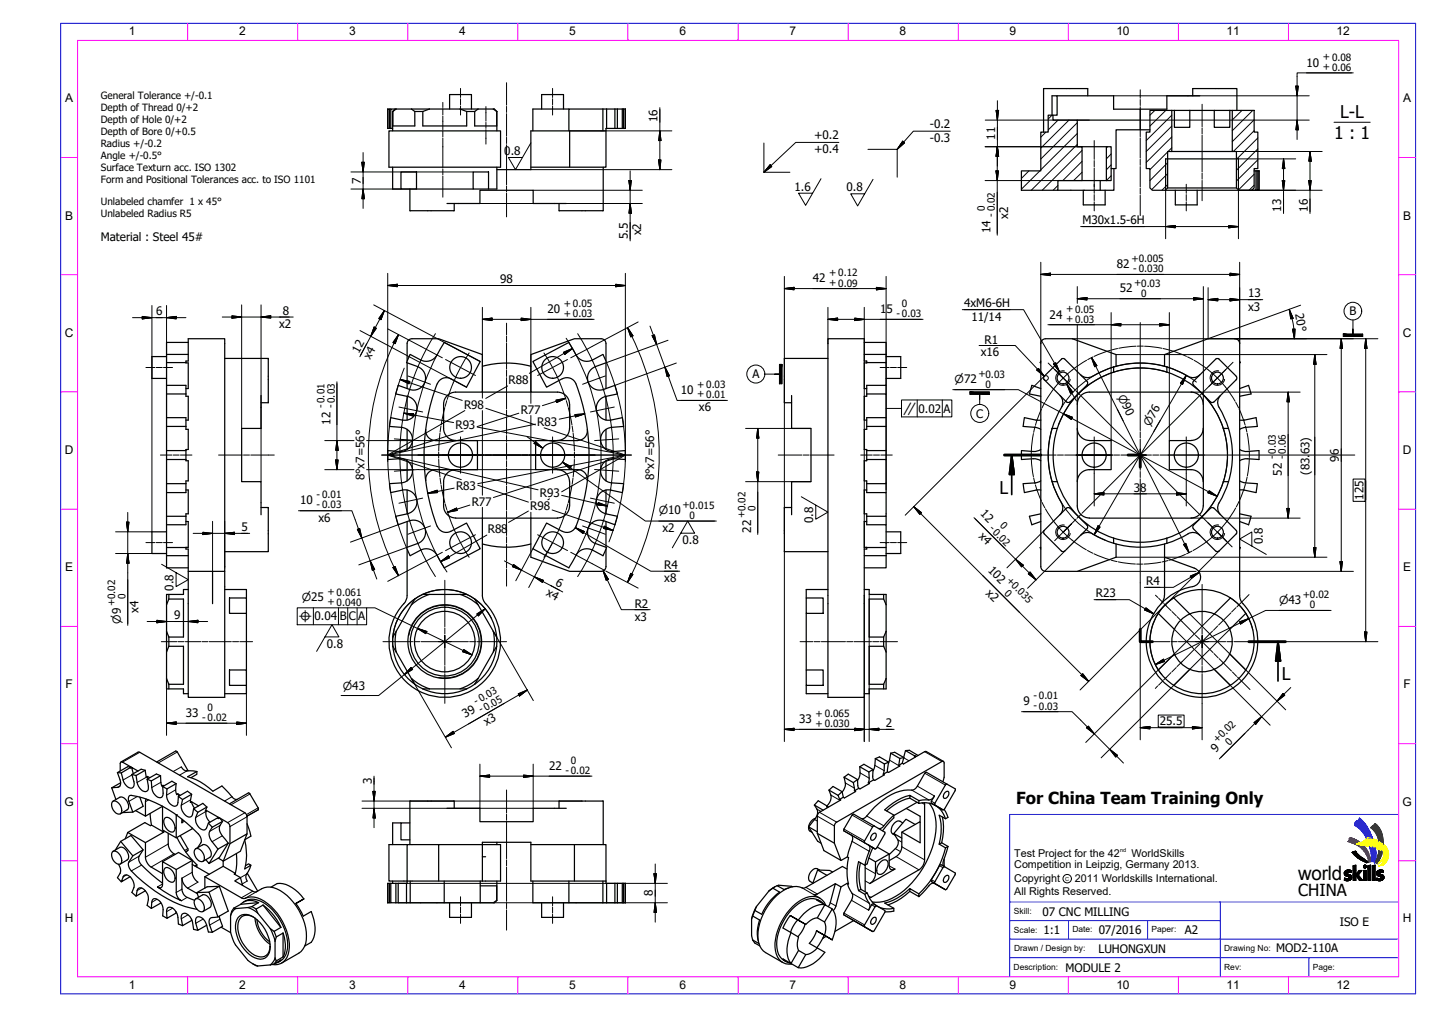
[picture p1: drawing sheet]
<svg xmlns="http://www.w3.org/2000/svg" width="594mm" height="420mm" viewBox="0 0 594 420" stroke-linecap="round" stroke-linejoin="round" font-family="sans-serif">
<defs><g id="words">
<text font-size="8.2" x="535.6" y="363.4">world</text>
<g font-size="7.2">
<text x="553" y="48.7">L-L</text>
<text x="550.4" y="57.4">1 : 1</text>
<text x="412.3" y="203.8">L</text>
<text x="528.8" y="280.8">L</text>
</g>
<g font-size="6.9">
<text x="419.2" y="332">For China Team Training Only</text>
<text x="535.6" y="370">CHINA</text>
</g>
<g font-size="5">
<text x="53.2" y="14.5">1</text>
<text x="98.6" y="14.5">2</text>
<text x="144" y="14.5">3</text>
<text x="189.4" y="14.5">4</text>
<text x="234.8" y="14.5">5</text>
<text x="280.3" y="14.5">6</text>
<text x="325.7" y="14.5">7</text>
<text x="371.1" y="14.5">8</text>
<text x="416.5" y="14.5">9</text>
<text x="460.6" y="14.5">10</text>
<text x="506" y="14.5">11</text>
<text x="551.4" y="14.5">12</text>
<text x="26.9" y="42.3">A</text>
<text x="578.9" y="42.3">A</text>
<text x="26.9" y="90.7">B</text>
<text x="578.9" y="90.7">B</text>
<text x="26.8" y="139">C</text>
<text x="578.7" y="139">C</text>
<text x="26.8" y="187.2">D</text>
<text x="578.7" y="187.2">D</text>
<text x="26.9" y="235.8">E</text>
<text x="578.9" y="235.8">E</text>
<text x="27.1" y="284.1">F</text>
<text x="579.1" y="284.1">F</text>
<text x="26.6" y="332.5">G</text>
<text x="578.6" y="332.5">G</text>
<text x="26.8" y="380.4">H</text>
<text x="578.7" y="380.4">H</text>
<text x="53.2" y="408">1</text>
<text x="98.6" y="408">2</text>
<text x="144" y="408">3</text>
<text x="189.4" y="408">4</text>
<text x="234.8" y="408">5</text>
<text x="280.3" y="408">6</text>
<text x="325.7" y="408">7</text>
<text x="371.1" y="408">8</text>
<text x="416.5" y="408">9</text>
<text x="460.6" y="408">10</text>
<text x="506" y="408">11</text>
<text x="551.4" y="408">12</text>
</g>
<g font-size="4.8">
<text x="539" y="27.5">10</text>
<text x="271.2" y="50.5" transform="rotate(-90 271.2 50.5)">16</text>
<text x="383.6" y="52.8">-0.2</text>
<text x="335.9" y="57.5">+0.2</text>
<text x="383.6" y="58.6">-0.3</text>
<text x="410.6" y="57.7" transform="rotate(-90 410.6 57.7)">11</text>
<text x="208" y="64">0.8</text>
<text x="335.9" y="63.3">+0.4</text>
<text x="148.9" y="75.8" transform="rotate(-90 148.9 75.8)">7</text>
<text x="327.7" y="78.7">1.6</text>
<text x="349.2" y="79">0.8</text>
<text x="528.5" y="87.4" transform="rotate(-90 528.5 87.4)">13</text>
<text x="539.5" y="87.4" transform="rotate(-90 539.5 87.4)">16</text>
<text x="415.9" y="90.3" transform="rotate(-90 415.9 90.3)">x2</text>
<text x="446.5" y="92.6">M30x1.5-6H</text>
<text x="41.6" y="99.3">Material : Steel 45#</text>
<text x="259" y="98.7" transform="rotate(-90 259 98.7)">5.5</text>
<text x="264.5" y="97.1" transform="rotate(-90 264.5 97.1)">x2</text>
<text x="408.7" y="96.3" transform="rotate(-90 408.7 96.3)">14</text>
<text x="460.8" y="110.6">82</text>
<text x="206.4" y="116.8">98</text>
<text x="335.3" y="116.5">42</text>
<text x="462" y="120.6">52</text>
<text x="515" y="122.7">13</text>
<text x="64.4" y="130.2">6</text>
<text x="116.7" y="129.9">8</text>
<text x="225.9" y="129.2">20</text>
<text x="363.1" y="129.1">1</text>
<text x="365.7" y="129.1">5</text>
<text x="397.8" y="126.8">4xM6-6H</text>
<text x="433" y="131.5">24</text>
<text x="515" y="128.2">x3</text>
<text x="534.4" y="129.6" transform="rotate(80 534.4 129.6)">20°</text>
<text x="556.7" y="130.2">B</text>
<text x="115.2" y="135.3">x2</text>
<text x="400.8" y="132.6">11/14</text>
<text x="406.1" y="141.8">R1</text>
<text x="148" y="146.2" transform="rotate(-62 148 146.2)">12</text>
<text x="152.7" y="148.6" transform="rotate(-62 152.7 148.6)">x4</text>
<text x="404.6" y="147.1">x16</text>
<text x="209.8" y="158.5">R88</text>
<text x="310.4" y="156.1">A</text>
<text x="280.9" y="162.6">10</text>
<text x="191.5" y="168.6">R98</text>
<text x="214.8" y="170.7">R77</text>
<text x="288.4" y="169.8">x6</text>
<text x="378.9" y="170.3">0.02</text>
<text x="389.3" y="170.3">A</text>
<text x="402.8" y="172.4">C</text>
<text x="136.3" y="175.3" transform="rotate(-90 136.3 175.3)">12</text>
<text x="187.9" y="177.1">R93</text>
<text x="221.7" y="175.7">R83</text>
<text x="540.3" y="187.4" transform="rotate(-90 540.3 187.4)">63)</text>
<text x="552.3" y="190.5" transform="rotate(-90 552.3 190.5)">9</text>
<text x="552.3" y="187.8" transform="rotate(-90 552.3 187.8)">6</text>
<text x="528.8" y="196.3" transform="rotate(-90 528.8 196.3)">52</text>
<text x="540.3" y="196" transform="rotate(-90 540.3 196)">(83.</text>
<text x="150.4" y="198.3" transform="rotate(-90 150.4 198.3)">8°x7=56°</text>
<text x="188.2" y="202.3">R83</text>
<text x="269.8" y="198.3" transform="rotate(-90 269.8 198.3)">8°x7=56°</text>
<text x="467.8" y="202.9">3</text>
<text x="470.4" y="202.9">8</text>
<text x="123.9" y="208.1">10</text>
<text x="194.6" y="208.6">R77</text>
<text x="222.8" y="205.1">R93</text>
<text x="562.5" y="206.3" transform="rotate(-90 562.5 206.3)">125</text>
<text x="131.4" y="215.3">x6</text>
<text x="218.8" y="210.6">R98</text>
<text x="404.2" y="212.3" transform="rotate(45 404.2 212.3)">12</text>
<text x="99.6" y="219.2">5</text>
<text x="201.2" y="220">R88</text>
<text x="273.3" y="219.6">x2</text>
<text x="309.9" y="219.8" transform="rotate(-90 309.9 219.8)">22</text>
<text x="335.5" y="216" transform="rotate(-90 335.5 216)">0.8</text>
<text x="403.5" y="221.5" transform="rotate(45 403.5 221.5)">x4</text>
<text x="281.6" y="224.6">0.8</text>
<text x="521" y="224.6" transform="rotate(-90 521 224.6)">0.8</text>
<text x="274.1" y="234.9">R4</text>
<text x="407.4" y="235.6" transform="rotate(45 407.4 235.6)">102</text>
<text x="71.6" y="243.8" transform="rotate(-90 71.6 243.8)">0.8</text>
<text x="225" y="245.5" transform="rotate(28 225 245.5)">x4</text>
<text x="228.9" y="241.5" transform="rotate(28 228.9 241.5)">6</text>
<text x="274.1" y="240.3">x8</text>
<text x="406.5" y="245" transform="rotate(45 406.5 245)">x2</text>
<text x="472.9" y="241.5">R4</text>
<text x="261.9" y="250.7">R2</text>
<text x="452.1" y="246.5">R23</text>
<text x="57.1" y="252.8" transform="rotate(-90 57.1 252.8)">x4</text>
<text x="71.9" y="255.6">9</text>
<text x="129.8" y="256.1">0.04</text>
<text x="140.1" y="256.1">B</text>
<text x="144" y="256.1">C</text>
<text x="147.8" y="256.1">A</text>
<text x="261.9" y="256.1">x3</text>
<text x="134.9" y="267.4">0.8</text>
<text x="422.2" y="291.1">9</text>
<text x="76.7" y="295.8">33</text>
<text x="191.9" y="296.4" transform="rotate(-30 191.9 296.4)">39</text>
<text x="200.7" y="299.7" transform="rotate(-30 200.7 299.7)">x3</text>
<text x="329.7" y="298.4">33</text>
<text x="478.5" y="299.4">25.5</text>
<text x="365.5" y="300.1">2</text>
<text x="501.6" y="310.8" transform="rotate(-45 501.6 310.8)">9</text>
<text x="226.5" y="317.7">22</text>
<text x="153.4" y="323.7" transform="rotate(-90 153.4 323.7)">3</text>
<text x="269.3" y="369.9" transform="rotate(-90 269.3 369.9)">8</text>
<text x="430.1" y="377.9">07 CNC MILLING</text>
<text x="552.7" y="382.2">ISO E</text>
<text x="430.5" y="385.6">1:1</text>
<text x="453.3" y="385.6">07/2016</text>
<text x="488.8" y="385.5">A2</text>
<text x="453.2" y="393.4">LUHONGXUN</text>
<text x="526.5" y="393.1">MOD2-110A</text>
<text x="439.6" y="401">MODULE 2</text>
</g>
<g font-size="4.6">
<text x="393.8" y="158.2">⌀72</text>
<text x="461" y="163.7" transform="rotate(63 461 163.7)">⌀90</text>
<text x="372.4" y="171.2">∥</text>
<text x="474.3" y="176.3" transform="rotate(-60 474.3 176.3)">⌀76</text>
<text x="271.8" y="212.3">⌀10</text>
<text x="124.5" y="248.2">⌀25</text>
<text x="527.7" y="249.3">⌀43</text>
<text x="49.9" y="257.3" transform="rotate(-90 49.9 257.3)">⌀9</text>
<text x="123.1" y="256.8">⌖</text>
<text x="141.5" y="284.9">⌀43</text>
</g>
<g font-size="4.4">
<text x="418.4" y="353.5">Test Project for the 42</text>
<text x="466.9" y="353.5">WorldSkills</text>
<text x="418.4" y="358.4">Competition in Leipzig, Germany 2013.</text>
<text x="418.4" y="363.9">Copyright</text>
<text x="443.5" y="363.9">2011 Worldskills International.</text>
<text x="418.4" y="369.4">All Rights Reserved.</text>
</g>
<g font-size="4.1">
<text x="545.8" y="28.9">+ 0.06</text>
<text x="545.8" y="24.9">+ 0.08</text>
<text x="41.6" y="41.1">General Tolerance +/-0.1</text>
<text x="41.6" y="46">Depth of Thread 0/+2</text>
<text x="41.6" y="50.9">Depth of Hole 0/+2</text>
<text x="41.6" y="55.9">Depth of Bore 0/+0.5</text>
<text x="41.6" y="60.8">Radius +/-0.2</text>
<text x="41.6" y="65.8">Angle +/-0.5°</text>
<text x="41.6" y="70.7">Surface Texturn acc. ISO 1302</text>
<text x="41.6" y="75.6">Form and Positional Tolerances acc. to ISO 1101</text>
<text x="41.6" y="84.7">Unlabeled chamfer 1 x 45°</text>
<text x="41.6" y="89.6">Unlabeled Radius R5</text>
<text x="406.3" y="87.3" transform="rotate(-90 406.3 87.3)">0</text>
<text x="410.3" y="89.6" transform="rotate(-90 410.3 89.6)">- 0.02</text>
<text x="342.1" y="113.9">+ 0.12</text>
<text x="466.8" y="108.1">+0.005</text>
<text x="467.6" y="112.2">- 0.030</text>
<text x="342.1" y="117.9">+ 0.09</text>
<text x="467.9" y="118.1">+0.03</text>
<text x="470.8" y="122.5">0</text>
<text x="232.6" y="130.7">+ 0.03</text>
<text x="232.6" y="126.6">+ 0.05</text>
<text x="369.8" y="130.8">- 0.03</text>
<text x="372.1" y="126.8">0</text>
<text x="439.8" y="128.8">+ 0.05</text>
<text x="439.8" y="132.9">+ 0.03</text>
<text x="403.7" y="155.6">+0.03</text>
<text x="287.6" y="160">+ 0.03</text>
<text x="406.5" y="160">0</text>
<text x="287.6" y="164">+ 0.01</text>
<text x="133.8" y="168.6" transform="rotate(-90 133.8 168.6)">- 0.01</text>
<text x="137.9" y="168.6" transform="rotate(-90 137.9 168.6)">- 0.03</text>
<text x="526.2" y="189.6" transform="rotate(-90 526.2 189.6)">-</text>
<text x="526.4" y="187.3" transform="rotate(-90 526.4 187.3)">0.03</text>
<text x="530.4" y="189.6" transform="rotate(-90 530.4 189.6)">-</text>
<text x="530.5" y="187.3" transform="rotate(-90 530.5 187.3)">0.06</text>
<text x="130.6" y="209.7">- 0.03</text>
<text x="130.6" y="205.5">- 0.01</text>
<text x="281.6" y="209.8">+0.015</text>
<text x="284.5" y="214.1">0</text>
<text x="307.3" y="214" transform="rotate(-90 307.3 214)">+0.02</text>
<text x="311.7" y="211.1" transform="rotate(-90 311.7 211.1)">0</text>
<text x="407.9" y="218.2" transform="rotate(45 407.9 218.2)">- 0.02</text>
<text x="412.3" y="216.9" transform="rotate(45 412.3 216.9)">0</text>
<text x="415.2" y="239.8" transform="rotate(45 415.2 239.8)">+0.035</text>
<text x="135.1" y="245.7">+ 0.061</text>
<text x="414.1" y="245" transform="rotate(45 414.1 245)">0</text>
<text x="47.4" y="250.2" transform="rotate(-90 47.4 250.2)">+0.02</text>
<text x="51.8" y="247.2" transform="rotate(-90 51.8 247.2)">0</text>
<text x="135.1" y="249.7">+ 0.040</text>
<text x="537.5" y="246.7">+0.02</text>
<text x="540.4" y="251.1">0</text>
<text x="85.7" y="293.5">0</text>
<text x="196.5" y="290.8" transform="rotate(-30 196.5 290.8)">- 0.03</text>
<text x="426.3" y="292.7">- 0.03</text>
<text x="426.3" y="288.5">- 0.01</text>
<text x="83.4" y="297.5">- 0.02</text>
<text x="198.6" y="294.4" transform="rotate(-30 198.6 294.4)">- 0.05</text>
<text x="336.5" y="299.9">+ 0.030</text>
<text x="336.5" y="295.8">+ 0.065</text>
<text x="502.2" y="306.7" transform="rotate(-45 502.2 306.7)">+0.02</text>
<text x="507.3" y="307.8" transform="rotate(-45 507.3 307.8)">0</text>
<text x="235.5" y="315.3">0</text>
<text x="233.2" y="319.3">- 0.02</text>
</g>
<g font-size="3.5">
<text x="418.3" y="377.2">Skill:</text>
<text x="418.3" y="384.9">Scale:</text>
<text x="442.4" y="384.9">Date:</text>
<text x="475" y="384.9">Paper:</text>
<text x="418.3" y="392.6">Drawn / Design by:</text>
<text x="505" y="392.5">Drawing No:</text>
<text x="418.1" y="400.2">Description:</text>
<text x="505" y="400.2">Rev:</text>
<text x="541.7" y="400.2">Page:</text>
</g>
<g font-size="2.3">
<text x="462.2" y="351.5">nd</text>
<text x="439.5" y="363.5">C</text>
</g>
</g></defs>
<g fill="none" stroke="#000" stroke-width=".51">
<path d="M436.1 39.5h23.3v5.6h22v-5.6h13.6M448.8 39.5v-2.9h-18.3v17.9M492.1 39.5v-2.9h18.2v9M160 53v-8h.7v8M160 45v8h2M160.5 54h46v15h-46zM160.7 45h.5M162 46h.1M162.1 46l-.1 8M163 45h-1.8v8M163 45h41l1 1M163 45l-1 1"/>
<path d="M163.4 45l-1.3 1M169.7 45l1.4 1M171.1 46v6h-9M171.1 46h3.3M174.4 46v6h18.1v-6M177.2 45l-2.8 1M185.5 45v-6h9v6M189.8 45l2.7 1M192.5 46h3.3M195.8 46v6h9.1M197.2 45l-1.4 1M203.5 45l1.4 1"/>
<path d="M204.9 46l.1 8M204.9 46h.1M223.5 45v-6h9v6M234.7 45h-14.9v9M235 54v15h-16M248.7 45h9.2l.1 8h-8v16h-15M248.7 45h-14v9M248.7 45v9M250 54h-31v16h-14M250.3 45v8M253.7 45v8M254.7 45v8"/>
<path d="M256.7 45v8M257.2 45v8M432.4 47.5h2v2.1h10v11h2v13.9h-10v4h-15v-8h8v-16h3zM434 47.5v-8h2.1v8h-1.7M444.4 49.6h26M470.4 53.6h-10v16h-2M470.4 45.1v8.5M470.4 53.6h4M474.4 45.6h9v16.9h-1.7v15.1l-1 .9h-5.3l-1-.9v-8h-1.5v-15.1h1.5zM483.4 45.6h25M484.5 45.6v7h6.4v-7M501 45.6v7h6.4v-7"/>
<path d="M508.4 45.6h9v8.9h1.5v15.1h-1.5v8l-1 .9h-5.3l-1-.9v-15.1h-1.7zM162 69v9h3.4M165.4 71h6.4v7h-6.4zM169.1 78v9h18.3v-3M171.8 78h23.4M195.2 71h6.3v7h-6.3zM205 69v9h-3.5M248.9 69v18h-18.3v-3M446.4 74.5h10M446.4 60.6h10M446.9 78.5v6.1h9v-6.1M453.9 74.5v4"/>
<path d="M456.4 60.6h2v13.9h-2zM459.5 69.6v8.9h-23.1M480.7 78.5h30.4M480.9 65.6h30M481.7 77.6h28.4M483.4 62.5h25M484.9 78.5v6.1h9v-6.1M517.4 70.5h2M518.2 70.5v8h-1.8M518.2 78.5h.5M518.7 70.5v8h.7v-8M519.4 78.5h.1"/>
<path d="M519.4 70.5v8M184.4 84h13.6v-5.5h22v5.5h13.6M248 139.8h-11l-18 6.5v15.5h11a5 5 0 0 1 4.9 5M248 139.8l1 .3 .9 1.2 .1 7.7M68.7 149.6v9.4M68.7 159h8v4.6h1v9.8h-1M68.7 146.3h9M68.7 147.2h-6v9h6M68.7 146.3v3.3M68.7 159v3.6M68.7 149.6h8M77.7 141.3h-9v5"/>
<path d="M92.7 147.9h18v18.3h-3M168 149v-7.7l.9-1.2 1.1-.3h11l18 6.5v15.5h-11M168 149.8v10.6M172.3 151.3a5 5 0 0 1 3 6.4 5 5 0 0 1-6.4 3M173.5 148.6l-4.3-2.3-1.5 3.4 4.6 1.6M180.3 146.5a5 5 0 0 1-6.8 2.1M180.3 146.5l3-5.2 14.8 7.9-5.6 10.6-6.5-3.5a4 4 0 0 0-5.6 2.1M180.3 158.5a83 83 0 0 0 0 58.7M199 151.2a38 38 0 0 1 20 0M232 156.3a4 4 0 0 1 5.6 2.1M234.7 141.3l3 5.2M234.7 141.3l-14.9 7.9 5.7 10.6 6.5-3.5"/>
<path d="M237.6 158.5a81.5 81.5 0 0 1-.5 59.7 4 4 0 0 1-5.1 1.1M248.7 146.3l-4.3 2.3a5 5 0 0 1-6.7-2.1M248.8 146.3l1.5 3.3-4.6 1.7a5 5 0 0 0-3 6.5 5 5 0 0 0 6.4 2.9l4.6-1.6 1 3.5-4.8 1a5 5 0 0 0-3.8 5.9 5 5 0 0 0 5.9 3.9M250 149.8v10.6M341.6 147.9h-18v18.3h3M356.6 141.3h9v5M356.6 146.3h9M357.6 149.6h8v9.4h-8v4.6h-1v9.8h1M365.6 146.3v3.3M365.6 159v3.6M365.6 147.2h6v9h-6M425.7 159l3.7 1.4"/>
<path d="M425.7 159.1l-1 3.5M429.4 149l-.3 .7 .3 .1M430.8 156.7l9.2 9.2M437.9 148.2l.7-.3 .7 .3 9.2 9.2M437.9 148.3l-7.1 7-.3 .7 .3 .7M445.9 154.7a4.7 4.7 0 0 0 6.5-.3 38.3 38.3 0 0 1 38.3 1.2l1.3 .3 1.3-.2 1.7-1M448.5 157.4l.3 .7-.3 .7M448.5 158.9l-7 7M459.4 151.4v2.1M460.4 151.2v-4.9l-18-6.5h-11l-1 .3-.9 1.2v93l.9 1.2 1 .3h13l16-5.8v-5.5M480.4 151.2v-4.9l18-6.5h11l1 .3 1 1.2v104.4M481.4 151.4v2.1"/>
<path d="M492.3 158.9l7.1 7M492.3 157.4l-.2 .7 .2 .7M510 156.7l.3-.7-.3-.7-7.1-7-.6-.4-.7 .3-9.3 9.2M510 156.7l-9.2 9.2M511.4 149.1l.3 .6-.3 .1M68.7 176v10M68.7 162.6v9.8M68.7 172.4v3.6M68.7 172.4h8v3.6M68.7 176h8M68.7 162.6h8M76.7 160.4h1v-10.6h-1v-.8h1v-9.2h15v96h-15"/>
<path d="M76.7 176v1.2h1v8.3h-1v4.7h1v8.3h-1v1.1M107.7 163.2v13.6h-8v22h8v13.6M160.7 176l4.8 .4a5 5 0 0 1 4.7 5.3 5 5 0 0 1-5.4 4.6l-4.8-.3M163.3 162.6l4.8 1a5 5 0 0 1 3.8 5.9 5 5 0 0 1-5.9 3.9l-4.8-1-.5 3.6M168 163.6v9.8M168 177.2v8.3M168.9 160.7l-4.6-1.6-1 3.5M175.7 177.3a4 4 0 0 0 3.9 4.5M183 166.9v9.9a5 5 0 0 0 5 5M188 161.8a5 5 0 0 0-5 5M199 161.8h20M234.9 176.8a5 5 0 0 1-4.9 5"/>
<path d="M235 166.9v9.9M242.3 177.3a4 4 0 0 1-4 4.5M250 163.6v9.8M250 177.2v8.3M256.7 172.4l-4.7 1M256.8 172.4l.5 3.6M257.2 176l-4.8 .4a5 5 0 0 0-4.6 5.3 5 5 0 0 0 5.3 4.6l4.8-.3M326.6 163.2v13.6h8v22h-8v13.6M357.6 160.4h-1v-10.6h1v-.8h-1v-9.2h-15v148h15v-61.2h1v-.7h-1v-10.7h1M357.6 176v1.2h-1v8.3h1v4.7h-1v8.3h1v1.1M357.6 176h8v10h-8M357.6 162.6h8v9.8h-8v3.6"/>
<path d="M365.6 172.4v3.6M422.1 176l5.4 .5 1.9 .7M424.7 162.6l4.7 1M429.4 173.4h-1.6l-5.1-1-.6 3.6M434 176.8h2.1M437.3 163.3a4.7 4.7 0 0 1-.3 6.5 38 38 0 0 0 .9 37.7M440 165.9l.7 .3 .7-.3M444.4 166.9v41.9M444.4 176.8a5 5 0 0 0 5 5M491.4 161.8a5 5 0 0 1 5 5M491.4 161.8h-42a5 5 0 0 0-5 5M496.4 176.8a5 5 0 0 1-5 5"/>
<path d="M496.4 166.9v41.9M499.4 165.9l.7 .3 .7-.3M503.5 163.3a4.2 4.2 0 0 0-.1 5.7 38 38 0 0 1-.5 38.6M504.7 176.8h2.1M511.4 173.4h1.6l5.2-1 .5 3.6M511.4 160.4l3.7-1.3 1 3.5-4.7 1M518.7 176l-5.4 .5-1.9 .7M68.7 189.7v9.9M68.7 186v3.7M68.7 199.6v3.7M68.7 186h8M68.7 199.6h8"/>
<path d="M68.7 189.7h8M76.7 199.6v3.7h-8M160 186v3.7M160 189.7l4.8-.4a5 5 0 0 1 5.4 4.7 5 5 0 0 1-4.7 5.3l-4.8 .3M160.7 199.7l.5 3.6 4.8-1M168 190.2v8.3M179.6 193.8a4 4 0 0 0-3.9 4.5M179.6 181.8h17.4v12h-17.4M183 198.8v10M188 193.8a5 5 0 0 0-5 5M230 193.8a5 5 0 0 1 4.9 5M235 198.8v10"/>
<path d="M238.4 181.8h-17.4v12h17.4a4 4 0 0 1 3.9 4.5M250 190.2v8.3M257.3 199.7l-.5 3.6M258 186v3.7l-4.9-.4a5 5 0 0 0-5.3 4.7 5 5 0 0 0 4.6 5.3l4.8 .3M357.6 199.6v3.7h8v9.8h-8M357.6 189.7h8v9.9h-8M365.6 186v3.7M365.6 199.6v3.7M422.1 199.7l.6 3.6 5.1-1.1 1.6 .1M429.4 198.5l-1.9 .7-5.4 .4M429.4 185.5l-2.6 .8-5.4-.3v1.8v1.9l5.4-.4 2.6 .9M434 198.8h2.1"/>
<path d="M449.4 181.8h9v12h-9a5 5 0 0 0-5 5M491.4 193.8a5 5 0 0 1 5 5M491.4 181.8h-9v12h9M504.7 198.8h2.1M511.4 185.5l2.6 .8 5.4-.3M511.4 198.5l1.9 .7 5.4 .4M518.7 199.7l-.5 3.6-5.2-1.1-1.6 .1M519.4 186v3.7l-5.4-.4-2.6 .9M68.7 216.6v9.4M68.7 203.3v9.8M68.7 219.5h-6v9h6M68.7 213.1v3.5"/>
<path d="M68.7 213.1h8M76.7 215.2h1v10.7h-1v.7h1v61.2h15v-52M76.7 202.2h1v9.9h-1v4.5h-8M107.7 209.5h3v18.2h-18M163.3 213.1l1 3.5 4.6-1.7M166 202.3a5 5 0 0 1 5.9 3.8 5 5 0 0 1-3.8 5.9l-4.8 1.1M168 202.2v9.9M168 215.2v10.7M168.9 215a5 5 0 0 1 6.4 3 5 5 0 0 1-3 6.3M180.4 217.2a4 4 0 0 0 5.6 2.1l6.5-3.4 5.6 10.6-14.8 7.9-1.6-2.6a8.7 8.7 0 0 0-4.8-5.2l-1.7-.1-1.7 .6M183 208.8a5 5 0 0 0 5 5M199 213.8v31.9"/>
<path d="M219 213.8v16.2l16 5.8h13M232 219.3l-6.5-3.4-5.7 10.6 14.9 7.9M234.9 208.8a5 5 0 0 1-4.9 5h-42M250 202.2v9.9M250 215.2v10.7M252 202.3l4.7 1M252 202.3a5 5 0 0 0-5.9 3.8 5 5 0 0 0 3.8 6l4.8 1-1 3.5-4.6-1.7a5 5 0 0 0-6.4 3 5 5 0 0 0 3 6.4l4.6 1.7M326.6 209.5h-3v18.2h18M357.6 202.2h-1v9.9h1v4.5h8v9.4h-8M365.6 213.1v3.5M365.6 219.5h6v9h-6M429.4 212.1l-4.7 1 1 3.5 3.7-1.4"/>
<path d="M437.9 207.6a4 4 0 0 1-.6 4.8M440 209.7l-9.2 9.3-.3 .7 .3 .7 7.1 7M440 209.8l.7-.3 .7 .3M441.5 209.7l7 7.1M444.4 208.8a5 5 0 0 0 5 5h42M448.5 216.8l.3 .7-.3 .7M448.5 218.2l-9.2 9.2-.7 .3-.7-.3M492.3 216.8l-.2 .7 .2 .7M496.4 208.8a5 5 0 0 1-5 5M499.4 209.8l.7-.3 .7 .3M499.4 209.7l-7.1 7.1M500.8 209.7l9.2 9.3 .3 .7-.3 .6-7.1 7.1-.6 .3-.7-.3-9.3-9.2"/>
<path d="M502.9 207.6a4 4 0 0 0 .6 4.8M511.4 212.1l4.7 1-1 3.5-3.7-1.4M68.7 229.3h9M68.7 226v8.4h9M68.7 226h8M87.7 235.8v13.4M168 226.6v19.1M172.3 224.3l-4.6 1.7 1.5 3.4M173.5 227.1l-4.3 2.2M199 224.5a38 38 0 0 0 20 0M237.7 229.2l-3 5.2M244.4 227.1a5 5 0 0 0-6.7 2"/>
<path d="M250 226.6l-.1 7.7-.9 1.2-1 .3M250.3 226l-1.5 3.4-4.3-2.3M356.6 229.3h9M365.6 229.3v5.1h-9M365.6 226v3.3M429.4 225.9l-.3 .1 .3 .6M445.9 220.9a4.2 4.2 0 0 1 5.7-.1 38.8 38.8 0 0 0 39.7-1l2 .1 1.7 1M459.4 222.1v2.1M480.4 224.5v5.5M481.4 222.1v2.1M511.4 225.9l.3 .1M511.7 226l-.3 .6"/>
<path d="M69.7 247.2h6v15.7h-6M69.7 247.2l-1 2.4M69.7 245.3v1.9M77.7 243.3h-2v2h-7v39h7v2h2M92.7 243.3h9v3.5M94.7 246.8h7v6.4h-7zM101.7 253.2v23.3M166.6 249.1a23 23 0 0 0 .8 32.2 23 23 0 0 0 32.2 0 23 23 0 0 0 .7-32.2M168 245.8l-.4 1.8-1 1.6M169.7 249.6l-7.6 13.3M171.1 247.2a21.5 21.5 0 0 0-9 15.7M171.1 247.2a21.5 21.5 0 0 1 24.7 0"/>
<path d="M171.1 247.2l-1.4 2.4M174.4 245.3h18.1M177.2 245.3a20.5 20.5 0 0 0-7.4 4.3M189.8 245.3a20.5 20.5 0 0 1 7.4 4.3M195.8 247.2l9.1 15.7M195.8 247.2a21.5 21.5 0 0 1 9.1 15.7M199 245.8l.4 1.8 .9 1.6M332.6 246.8h7v6.4h-7zM332.6 253.2v23.3M341.6 243.3h-9v3.5M356.6 243.3h2v2h7v39h-7v2h-2M364.6 247.2h-6v15.7h6"/>
<path d="M364.6 247.2l1 2.4M364.6 245.3v1.9M477.8 253.2l6.7 6.6M477.9 253.1a21.5 21.5 0 0 0 0 23.4M480.4 245.8l-.4 1.8-1 1.6M484.2 246.8a21.5 21.5 0 0 1 29.7 6.3M484.2 246.8l-3.5 2.8-2.8 3.5M484.3 246.8l6.6 6.6M490.8 253.4a12.5 12.5 0 0 0-3.7 20.2 12.5 12.5 0 0 0 20.2-3.7M490.9 253.4a12.5 12.5 0 0 1 10.1 0M492 242.1a23 23 0 0 0-17.6 30.9 23 23 0 0 0 33.7 11.3 23 23 0 0 0 4.7-35.2M492 242.1a4 4 0 0 0 3.3-3.5 4 4 0 0 0-2.6-4.1l-12.3-4.5v15.7"/>
<path d="M501 253.4a12.5 12.5 0 0 1 6.3 16.5M507.6 246.8l-6.6 6.6M511.4 245.8l.4 1.8 1 1.6M513.9 253.1a21.5 21.5 0 0 1 0 23.4M514 253.2l-6.6 6.6M68.7 260.6l1 2.3M69.7 266.7h6v15.7h-6M69.7 266.7l-1 2.4M69.7 262.9v3.8M94.7 276.5h7v6.4h-7zM162.1 266.7l1.3 2.4M162.1 266.7a21.5 21.5 0 0 0 9 15.7"/>
<path d="M162.1 262.9v3.8M163.4 269.1l7.7 13.3M163.5 260.5a20.5 20.5 0 0 0 0 8.6M203.5 260.5a20.5 20.5 0 0 1 0 8.6M204.9 266.7a21.5 21.5 0 0 1-9.1 15.7M204.9 262.9v3.8M204.9 266.7l-9.1 15.7M332.6 276.5h7v6.4h-7zM364.6 266.7h-6v15.7h6M364.6 266.7l1 2.4M364.6 262.9v3.8M365.6 260.6l-1 2.3"/>
<path d="M477.9 276.5a21.5 21.5 0 0 0 36 0M484.5 269.9l-6.7 6.6M490.9 276.3l-6.6 6.6M501 276.3l6.6 6.6M507.4 269.9l6.6 6.6M68.7 280.1l1 2.3M69.7 282.4v1.9M101.7 282.9v3.4h-9M169.8 280a20.5 20.5 0 0 0 7.4 4.3M171.1 282.4a21.5 21.5 0 0 0 21.4 1.9M174.4 284.3h18.1M195.8 282.4l-3.3 1.9"/>
<path d="M197.2 280a20.5 20.5 0 0 1-7.4 4.3M332.6 282.9v3.4h9M364.6 282.4v1.9M365.6 280.1l-1 2.3M52.6 316.5h1.4M54 316.5l-3.5-1.9-.6-.1-.3 .6v3.1M54 316.5l-.5 .3 .3 .2 .5-.3M57 318.2l-2.7-1.5 .7 2.6M57.7 310.5l43.3 24.9M58.2 317.5l1.7 .4 .4 2.8 .5-.2M64.5 319.4l1.7 .7 .3 3.5 .2 .8 .5-.3M72.5 310l.7 .4 4.3 7.5"/>
<path d="M77.1 318.2l4.1 .2M81.2 318.4v1.2l-2.4 1.4M81.2 318.4l-3.8 2.2a23.6 23.6 0 0 1 10.4 6l3.8-2.2 4.1 4.4M349.9 319.5l-1.7 1.3a5.4 5.4 0 0 1-.7 6.1M356.4 315.4l-1.7 1.1a6.9 6.9 0 0 1-.9 5.6M362.8 312.4l-1.7 .7a8.6 8.6 0 0 1-.9 5.1M366.1 318.6l.5-4-1.7 .7-.5 4.3M369.1 310.5l-1.6 .4-1 4.2M372.9 312.7l-1.7 .3-.4 2.9M375.2 309.7l-1.6 .1-1.4 5.2M377.6 312l-.3 .1M382.1 310.2h-.7l-3.3 2-.5-.2-.3 .1 .5 .3-5.1 2.9-.5-.3-1.4 .9 .4 .2-4.6 2.7-.5-.2-1.7 1 .4 .2-3.9 2.3-.5-.2-2.2 1.2 .5 .3-3.9 2.2-.5-.2-1.8 1 .5 .3-4.6 2.7-.5-.4-1.5 .9 .4 .3-5 2.9-.4-.3-.3 .2"/>
<path d="M382.2 318.7l-.7 .4-3.9 6.4a3.2 3.2 0 0 1-3 .6 21.5 21.5 0 0 0-13.9 7.1l-1.5 1.7a5.8 5.8 0 0 1-3.3 3h-.5M388.6 314.3l-43.4 25M389.5 314.9v5.9l-.5 1.9M46.1 325.2a4.5 4.5 0 0 0 3.3-.7 2.85 2.85 0 0 0 .1-2.6l-1-3 1.5 .1a8.1 8.1 0 0 0 2.6 5.7 1.7 1.7 0 0 0 2.3 .3 1.7 1.7 0 0 0 .3-2.4l-.8-3 1.7 .5a7.3 7.3 0 0 0 2.6 6.3 1.59 1.59 0 0 0 2.1 0 1.59 1.59 0 0 0 .4-1.9l-.5-2.9 1.7 .7a6.8 6.8 0 0 0 2.1 6.4 1.56 1.56 0 0 0 1.9 .5 1.56 1.56 0 0 0 .9-1.8l-.2-2.7 1.8 .9a6 6 0 0 0 2 6.7 1.43 1.43 0 0 0 1.6 .4 1.43 1.43 0 0 0 .9-1.4l.2-2.6 1.7 1.3a5.3 5.3 0 0 0 1.9 7 1.38 1.38 0 0 0 2.2-.9l.5-2.3 1.7 1.5a4.7 4.7 0 0 0 1.8 7.1 1.23 1.23 0 0 0 1.8-.7l.8-2 1.6 1.7a4.1 4.1 0 0 0-.1 6l2.4 3-3.7 6-1.3-1.6M46.1 325.2l1.7 4.8M46.4 330.9a2.18 2.18 0 0 1 3.1 1.3l.4 .8a1.86 1.86 0 0 1-.9 3 3.9 3.9 0 0 1-2.6-5.1zM46.6 330.7l2.9-1.7a3.4 3.4 0 0 1 3 5.2l-2.8 1.7M49.8 323.1l-3.7 2.1M53.1 330.8l1.7 4.4-4.3 .2M54.2 328.3a48.6 48.6 0 0 1 25.2 13.6l2.5 2.3M57.7 329l1.4 3.8-4.3 2.4M60.3 329.7l-.3 1.2v5.9l-4.1-2.2"/>
<path d="M61.8 321l-1-.5 .3 .9M61.9 335.8l.6 4.7M67.2 324.1l.2 .4M67.2 324.1l.4 .2M68.1 337.6a2.61 2.61 0 0 1 3.4 1.7l.4 .8a2.09 2.09 0 0 1-.9 3.4 4.2 4.2 0 0 1-2.9-5.9zM70.9 322.4l1.7 1a7.2 7.2 0 0 0 .3 4.6l.4-.4M72.7 336.3v9.5l-5.6-3.2v-9.8l-7.1 4M73.3 327.6l.6 1M73.3 327.6l1.1 .7M75.1 338.1v1.5l.3-1.2M77.3 326.6l1.8 1.2-.6 3.4 .6-.3M79.1 330.9l1.2 2.6"/>
<path d="M79.1 330.9l2.8 1.7M83.7 331.6l1.6 1.5-.6 1.7 .5-.3M90.6 337.5l3.7 2.3 .6 1.4v7l-2.8 7.2M90.6 337.5l1.2 1.5a4.1 4.1 0 0 0-.1 6l2.5 3-3.7 5.9-4.3 2.5M90.6 337.5l-.6 .4-.1-.3 .3-.2-5-2.9-.3 1 .3 1.6 1.4 2.2M101.9 340l1.6 5.1-2.5 1.5M101.9 337.1v7M103.1 327.7l3.4 5.7M106.5 334.2l-4.4 2.5M165.4 339.6h-3.4v9M169.1 339.6h-3.7v7h3.7M184.4 333.6h13.6v5.5h22v-5.5h13.6"/>
<path d="M187.4 333.6v-3h-18.3v18M230.6 333.6v-3h18.3v18M336.4 337.7a4.1 4.1 0 0 0-2.6 5.1l1.3 .8M337.6 330.5l-1.6 1.8a4.1 4.1 0 0 1 0 5.9l-2.4 3.1 3.7 5.9 1.4 .8M341.1 333l.4 .3-3.4 2-.9 1.1v7.6l2.7 7.1 7.1 4-2.8-7.1-7-4M341.4 332.8l-.3 .2M343.7 324.6l-1.7 1.5a4.9 4.9 0 0 1-.8 6.5M347.9 329l-.5-2.3-1.6 1.6 .6 1.6M352.2 336l-.7 .4-3.5 6.1 .2 .4 3.1 1.8 .4 .7a6.4 6.4 0 0 1-.9 4l-1.2 4.3M354.3 325.4l-.4-1.1-.1-2.6-1.8 1.3 .5 3.4M360.4 321.9l-.4-.9 .2-3.4-1.7 1a7.2 7.2 0 0 1-.3 4.5M368.7 336.4l-4.1 4.4"/>
<path d="M372.4 339.6l-1.1-.7a3.6 3.6 0 0 0-3.6 4.4l.5 .8 1 .6M373.9 333.7l5.7 3.2v10.9l-7.6-4.3M375.3 328.3a23 23 0 0 0-10.3 5.9l3.7 2.2v1.1l-4.6 5.4M375.3 328.3l3.8 2.1v1.2l-3.8-2.2zM375.3 329.4a20.6 20.6 0 0 0-9.5 5.3M378.3 331.1l-9.6 5.5M379.1 331.6a8.9 8.9 0 0 1 11 6.3M379.6 339.4l-.3-.1-7.3 4.2v6l-.7 2.3a9 9 0 0 1-4.5 3.4M381.4 331.3v23.6l-.6 2.3-1.7 1.8-20.4 11.6M383.2 330.2l-4.1 .2M383.3 331.5a17.9 17.9 0 0 1 2 16 37.2 37.2 0 0 1-17.4 23.3 13.3 13.3 0 0 1-8 1.5M384.2 331.5l3.4 1.9"/>
<path d="M385.5 328.5l-1.3 2.2M385.7 331.5l4.5-7.7 .5-.2 3.3 1.9v.9l-4.3 7.5M385.7 332.3l3.3 1.9M388.8 337.2a23.6 23.6 0 0 1-.3 10.6M389.5 334.1l1.6 3.3-1 .5-2.6-1.4a21.9 21.9 0 0 1 0 11.9M389.9 327.1l1.3-.5a1.9 1.9 0 0 1-1.7 2.9 1.71 1.71 0 0 1 .4-2.4zM46.4 351.6a2.18 2.18 0 0 1 3.1 1.3l.4 .8a1.86 1.86 0 0 1-.9 3 3.9 3.9 0 0 1-2.6-5.1zM46.6 351.4l2.9-1.7a3.4 3.4 0 0 1 3 5.2l-2.8 1.7M47.6 350.9l2.2-3.6 4.2-2.5 5.1 6-1.7 2.6-.1 1.7a7.6 7.6 0 0 0 3.2 4l6.6 5.4M49.8 347.3l5 5.9M51.7 346.2l1-2.6 7.3 4.2v6l.7 2.3 1 1.3 5.4 3.2M52.7 343.6l7.1-4.1 2.2 1.3 .5-.3 5.1 3-7.6 4.3"/>
<path d="M54.2 359.5a54.4 54.4 0 0 0 24.7 15.3l2.4 .5M59.1 350.8l-4.3 2.4-1.7 2.6M67.1 355.6l5.6 3.3 .1 10.1 .5 1.4 1.6 1.4a49.6 49.6 0 0 1-9.9-5.7 1.19 1.19 0 0 0 1.4 .3 1.19 1.19 0 0 0 .7-1.3zM67.1 355.6l6.6-3.8 5.6 3.3v4.9M67.6 342.8v.7M68.1 358.3a3 3 0 0 1 3.8 2.5 2.09 2.09 0 0 1-.9 3.4 4.2 4.2 0 0 1-2.9-5.9zM69.4 344l.1 5.1 1.1 2.3 1.6 1.3M73 345.7l3.9 6.3 4.3 4.9M74.4 344.9l3.2 5.7-.1 .5-.9 .5M79.3 356.8l7.1 4M79.3 341.7v.4l-6.6 3.7M79.3 355.1l-6.6 3.8"/>
<path d="M80.4 357.4l.8-.5v1M80.5 350.6a2.17 2.17 0 0 1 3.1 1.3l.4 .7a1.86 1.86 0 0 1-.9 3 3.9 3.9 0 0 1-2.6-5zM80.7 350.3l2.9-1.6a3.5 3.5 0 0 1 3.5 4.3l-.5 .9-2.9 1.6M82.9 347.8l-1.3 2M90 354.2l2.1 1.2M92.1 355.3v2.2l5 3M92.1 357.5l-7.6 4.4M94.9 348.2l7-4.1-2.7 7.2-7.1 4.1M97.5 352.3a23.4 23.4 0 0 1-.4 8.2M101 346.7l.4 2.2a23 23 0 0 1-.4 9.7l2.5-1.5-.9-.6-1.3 .8M103.5 357.1l-1.8 3.7M168 348.6h-7.5v15h38.5"/>
<path d="M181 348.6h-13v16h-7.3M199 353.6h1.3M205 347.6v1M219 348.6v15h31M237 348.6h13v15M337.3 359.1l3.9 2.2M338.1 359.1a2.27 2.27 0 0 0-3.7 .9l-.5 .7a2.42 2.42 0 0 0 1.4 3.8M343.5 359.9l-1.2-.6-5-.2-2 5.6M344.2 340.9v7.1M347 355.1l2.6-1.4 .5 .2-.7 5.9 .7 5-.5-.3-2.6 1.6M349.4 358.7l-1.9-1.1-15 8.6M355 356.1a22.6 22.6 0 0 0 .2 11"/>
<path d="M356.7 347.8l4.3 2.6M356.8 357.1l-2.6-1.5a23.6 23.6 0 0 0 0 12M356.9 357v11.1M358.3 348.8l1.3 .7M358.5 354.1l2.7 1.6M358.6 351.3l-1.8 5.8M359.9 344.3l1.3-.4a1.9 1.9 0 0 1-1.7 2.9 1.56 1.56 0 0 1 .4-2.5zM360 341.3l-3.3 5.8M360.1 349.8l-2.3 6.7-1 .6M360.7 340.9l4.3 2.6M361.9 349.6l4.9 2.9M363.5 355.5a1.6 1.6 0 0 1 2.1-.5 1.6 1.6 0 0 1 .8 1.9 3.9 3.9 0 0 1-4 3.9 3.7 3.7 0 0 1 1.1-5.3z"/>
<path d="M365 344.2l-3.3 5.8M366.8 357.4v-4.9l-5.6 3.2v4.9M369.2 358.7l-10.4 6M369.4 350.2l-2.6 2.5M372 345.9l-3.3-1.9 1.7 2.6M377.6 340.3l-3.8-2.2-5.1 5.9M387.5 348.4l2.6 1.5 1-.5M387.6 357.3l-3.4 5.8M388.5 347.8l-1 .6M388.5 347.8l2.6 1.6M389.5 354.6l-.1 3M389.7 357.7l4.4 2.7-.1 .6-3.8 6.2-4.6-2.7 3.4-6.4"/>
<path d="M390.1 349.9a38.9 38.9 0 0 1-11 19M391.1 349.4l-1.8 5.7M48.5 362.2l1.5 1.8M54.4 368.3l1.7 1.6M60.7 373.7l1.7 1.2M67.1 378l1.8 1M80.5 371.3a2.18 2.18 0 0 1 3.1 1.2l.4 .8a1.86 1.86 0 0 1-.9 3 3.9 3.9 0 0 1-2.6-5zM80.7 371l2.9-1.6a3.7 3.7 0 0 1 3.3 4.8l-3.2 2M81.2 368.4l4.3-2.4 5-.2 3.7 10.2M81.3 368.8l-4.5-2.7-1.4-2.1-.3-1.6v4.6l.6 2a4.8 4.8 0 0 0 3 2l1.6 .6M81.9 370.3l-.7-1.9 5-.2 3.7 10.2M84.5 361.9l15.1 8.7"/>
<path d="M84.5 361.9v4.7M90.5 378.1l1.3 4.2M90.5 365.8l-4.3 2.4M95.1 377.9v6.9l1.4 3.9 .7 1.3 5.1 6.4 4 2.3M96.5 374.8l-.9 1.4-.5 1.7M96.5 374.8l.7 .2M97.1 360.5l-.5 .2 2.6 1.5M97.2 375l-1.3 1.2-.8 1.7M98.2 378.7a4.9 4.9 0 0 1 7 .2 14.9 14.9 0 0 1 5.9 14.3 4 4 0 0 1-5.9 2.1 14.9 14.9 0 0 1-7.9-14.6zM99.3 373.2l-2.8 1.6M100.1 365.4l-.9-3.2-2.4 1.4 7.5 4.2 1.6 .2M100.5 372.3a7.7 7.7 0 0 1 9.4 1.1 22.1 22.1 0 0 1 8.7 18.1 6.6 6.6 0 0 1-3.9 5.7"/>
<path d="M101.2 370.8a8.6 8.6 0 0 1 9.2 2.1 23.9 23.9 0 0 1 9 18.1 6.3 6.3 0 0 1-7.3 7.1M102.1 360.6l4.2 7.2M102.3 374.6l2 .9 2 1.4M102.3 374.6l-5.1 .4M103.9 374.2l1.8 1M103.9 374.2l-1.6 .4M104.6 378.5a4 4 0 0 0-4.5-.4 4 4 0 0 0-2 4 13.9 13.9 0 0 0 8.1 12.6 3.9 3.9 0 0 0 5.2-4.3M105.2 378.9a14.9 14.9 0 0 0 6.2 10.8M105.7 375.2l.6 1.7M105.8 368.1a8.3 8.3 0 0 1 11.2 .4 23.7 23.7 0 0 1 9.4 19.5 7.4 7.4 0 0 1-3.1 5.4l-7.1 4.1M106 379.5a13.7 13.7 0 0 0 5.3 9.2M106.3 376.9l5.2 6.4"/>
<path d="M106.7 372.5a6.2 6.2 0 0 0-7.4 .7M106.7 372.5l-7.4 .7M106.7 372.5l-2.8 1.7M108.5 373.5l2.4 2.1 2.3 2.6 2.7 4.6M108.5 373.5l7.4 9.3M108.5 373.5l-2.8 1.7M111.8 366.2a6 6 0 0 1 7.4-.6 16.8 16.8 0 0 1 6.1 5.4M122 372.9l3.3-1.9zM122 372.9l3.1 5.2 3.3-1.9a13.5 13.5 0 0 1 0 12.7l-2.7 1.5M160 364.6h.7v8h-.7zM160 364.6v8M160.7 372.6h.5"/>
<path d="M161.2 364.6v8h2.1M162 363.6v1M163.3 372.6h1M163.3 364.6v8M164.3 364.6v8h3.4M167.7 372.6h1.5M167.7 364.6v8M169.2 363.6v9h14.1v-9M181 363.6v-15h18v15M185.5 372.6v6h9v-6M198.1 363.6v9h-14.8M198.1 365.6h6.8"/>
<path d="M199 363.6h7.5v-15h-7.5v-1h20v1h18v15M204.9 371.6l-.9 1h-5.9M204.9 371.6l-1.4 1M205 363.6v8M219.8 363.6v9h14.9M223.5 372.6v6h9v-6M234.7 363.6v9h14M248.7 363.6v9M250 363.6v1h8l-.1 8h-9.2M250.3 364.6v8M253.7 364.6v8M254.7 364.6v8"/>
<path d="M256.7 364.6v8M257.2 364.6v8M310.1 379.3v6.9l.4 1.8M310.5 378.1l2.9 1.6-1 4.6 .4 3.9M310.5 378.1l-.4 1.2M311.4 375.8l-.9 2.3M312.1 374.1l-2 5.2M312.1 374.1l-.7 1.7M317.2 367.7l-5.1 6.4M318.8 366.6l2.8 1.6-2.4 2-2.3 2.6-2.6 4.6-2.9-1.6M318.8 366.6l-1.6 1.1M319.7 366l-2.5 1.7"/>
<path d="M320.6 365.5l2.9 1.6 1.8-.6M320.6 365.5l-1.8 1.1M320.6 365.5l.6-.1 5.9 .6M326 377.9l-3 5.1 6.4 3.8a7.7 7.7 0 0 0 0 5.5M326 377.9l6.4 3.7zM329.1 379.6l-2.1 3-.9 2.3M330.9 366.4a10 10 0 0 0-10.5 3.2 22.2 22.2 0 0 0-7.3 19.6 6.3 6.3 0 0 0 2.7 4l7.1 4M335.9 369.3l2.3 1.4M337.2 378.8a7 7 0 0 0-4.8 2.8M338.6 372.1a7.5 7.5 0 0 0-9.4 1 21.9 21.9 0 0 0-8.7 18.2 6.4 6.4 0 0 0 3.9 5.6M340 373.2a4.7 4.7 0 0 0-3-1.7l3.3 1.9-3.1 5.4 3 1.7 3.1-5.4-3-1.7a11.5 11.5 0 0 0-9.8 5l-1.2 1.4M340.7 373.6a5.9 5.9 0 0 0-8.2-3.1 23.3 23.3 0 0 0-12.8 20.3 6.4 6.4 0 0 0 6.9 7.1"/>
<path d="M343.3 375.1a11.9 11.9 0 0 1 .6 11.1l-.6 1.7M344.9 373.9l-1.1 1.9M349.6 364.5l1.2 3a3.2 3.2 0 0 1 .5 4.1l-3.3 5.9 3.5 2.1M352.2 380l-7.7 4.4M355.2 367.1l2.6 1.4-1 .6-2.6-1.5M355.2 367.1l-1 .5M356.8 369.1l1.8 3.7M357.8 368.5a11.4 11.4 0 0 0 7.2 7.3M359.6 373.4l-1.3 2.2M359.9 379.1l.5-.4 .8-.1a1.84 1.84 0 0 1-1.7 2.8 1.48 1.48 0 0 1 .4-2.3zM361 374.2l-4.3 7.5M362.2 374.2a9.3 9.3 0 0 0 6.5 .7"/>
<path d="M365 376.6l-4.3 7.5M375.3 366.8a22.3 22.3 0 0 1-10.3 5.9l3.7 2.2v1.1l-3.6 .3M375.3 366.8l3.8 2.1v1.2l-3.8-2.2zM375.3 367.9a25.1 25.1 0 0 1-9 5.6M383.2 365.6l-4.1 4.5M384.2 363.8l1.3 .8M389.9 361.7l.9-.5 .4 .2a1.87 1.87 0 0 1-1.7 2.8 1.71 1.71 0 0 1 .4-2.5zM73.6 381.4l1.7 .7M79.9 383.6l1.7 .4M86 384.7l1.6 .1M91.2 382.7l3.9 2.2M104.3 397.8l2 .9"/>
<path d="M111.5 383.3l2 5.2M111.5 398.3l-5.2 .4M111.5 383.3l1.6 1.1M113.1 384.4l.9 2.3M113.1 397.9l-1.6 .4M113.4 397.7l1.8-.8 .7-.7-2.8 1.7M113.5 395.4l-.9 1.6-1.1 1.3M113.5 395.4l.5 1.2M113.5 388.5v6.9M114 396.6l-.9 1.3M114 386.7l-.5 1.8M115.9 382.8l-2.8 1.6"/>
<path d="M116.8 385.1l.5 1.6a12.1 12.1 0 0 1-.5 8.2M116.8 385.1v9.8M116.8 394.9l-2.8 1.7M116.8 385.1l-2.8 1.6M310.5 388l.9 1.2 2 1.2M310.5 388l2.6 1.4M326.3 384.9a14 14 0 0 0-.6 11.8l.6 1M329.4 392.3l-3.1 5.4-3.3-1.9a4.7 4.7 0 0 0 3 1.7l3.3 1.9 3.1-5.4M329.4 392.3l3 1.7M332.2 381.4l-.9 2.2-2.1 3M336.9 384.2l-.9 2.2-2.1 3 6.4 3.6a14.1 14.1 0 0 1-9.8 6.5l-1.2-.1M336.9 384.2l6.4 3.7z"/>
<path d="M337.2 391.3l-.9 .9a6.5 6.5 0 0 1-3.9 1.8M340 386l-3 5.1M340.2 380.5a7.1 7.1 0 0 1 0 5.6M340.9 386.4l-1.5 .9M356.7 382.5l3.3 2"/>
<circle cx="190" cy="151.6" r="4.5"/>
<circle cx="228" cy="151.6" r="4.5"/>
<circle cx="438.6" cy="156" r="2.44"/>
<circle cx="502.3" cy="156" r="2.44"/>
<circle cx="190" cy="187.8" r="5"/>
<circle cx="228" cy="187.8" r="5"/>
<circle cx="451.4" cy="187.8" r="5"/>
<circle cx="470.4" cy="187.8" r="36"/>
<circle cx="489.4" cy="187.8" r="5"/>
<circle cx="438.6" cy="219.7" r="2.44"/>
<circle cx="502.3" cy="219.7" r="2.44"/>
<circle cx="190" cy="224" r="4.5"/>
<circle cx="228" cy="224" r="4.5"/>
<circle cx="183.5" cy="264.8" r="12.5"/>
<circle cx="183.5" cy="264.8" r="14.2"/>
<circle cx="183.5" cy="264.8" r="15.2"/>
</g>
<g fill="none" stroke="#000" stroke-width=".41">
<path d="M480.9 65.6v12.7M510.9 65.6v12.7M439.1 153.1a3 3 0 0 0-3.5 2.4 3 3 0 0 0 2.4 3.5 3 3 0 0 0 3.5-2.4M502.8 153.1a3 3 0 0 0-3.5 2.4 3 3 0 0 0 2.4 3.5 3 3 0 0 0 3.5-2.4M439.1 216.7a3 3 0 0 0-3.5 2.4 3 3 0 0 0 2.4 3.5 3 3 0 0 0 3.5-2.4M502.8 216.7a3 3 0 0 0-3.5 2.4 3 3 0 0 0 2.4 3.5 3 3 0 0 0 3.5-2.4M168.7 262.2a15 15 0 0 1 17.4-12.2 15 15 0 0 1 12.2 17.4 15 15 0 0 1-17.4 12.2M54.5 319.8l-3.7 2.1M57.7 310.5l-7.2 4.1M73.2 310.4l-7.9 4.5M74.8 316.5l-3.4 1.9M77.1 318.2l-3.1 1.8"/>
<path d="M77.5 317.9l-.5 .3M354.8 319l3.8 2.2M360.9 315.9l3.8 2.2M367 313.7l4.2 2.5M372.9 312.8l2.1 1.2M381.4 310.2l7.2 4.1M381.5 319.1l8.5 4.9M49.5 324.4l-1 .6M56.7 328.7l-3.6 2.1M60.8 320.5l-4.2 2.4M61.3 330.1l-1.3 .8M66.4 322.9l-3.8 2.1"/>
<path d="M72.5 326l-3.8 2.2M76.1 338.9l-1 .7M78.6 330.1l-3.8 2.2M85 334.9l-4.2 2.5M95.7 328.8l-3.1 1.8M101 335.4l-7.1 4.1M101.9 337.1l-7 4.1M102 336.8h-.1M102.1 336.7l-.2 .1M103.1 327.7l-7.8 4.4M106.5 334.2l-4.6 2.6M106.5 333.4l-4.8 2.8"/>
<path d="M336 338.2l1.2 .7M337.1 334l1.5 .9M337.2 336.8l7 4.1M338.1 335.3l7.1 4M342.8 328.1l3.8 2.3M348.7 323.1l3.8 2.2M351.5 336.4l8.5 4.9M357.6 336.8l7 4M376.2 326.1l7 4.1M378.5 324.5l7 4M380.4 331.4l1 .6M384.2 331.5l1.5 .8"/>
<path d="M384.2 330.7l1.5 .8M387.6 333.4l1.4 .8M57.4 353.4l-4.3 2.4M58.4 357l-4.2 2.5M69.4 348.3l-9.4 5.5M71.8 352.4l-9.4 5.5M77.5 350.2l-1.3 .8M77.5 351.1l-.9 .5M90.7 340.7l-4.2 2.4M91.7 345l-4.2 2.4M348.2 342.9l8.5 4.9M348.2 342.2l8.5 4.9"/>
<path d="M351.3 344.7l7 4.1M351.5 347.3l7.1 4M356.9 358.2l4.3 2.4M359.6 349.5l1.4 .9M366.8 357.4l2.4 1.3M369.4 350.2l2.1 1.3M369.7 353.5l9.4 5.5M370.4 346.6l1.6 1M372 349.5l9.4 5.4M387.6 357.3l1.4 .8M52.2 361.1l-1.4 .8M58.4 366.5l-1.8 1.1"/>
<path d="M64.8 371.1l-2.2 1.3M67.1 364.8l-2.1 1.3M71.2 374.8l-2.5 1.5M75.1 367l-2.4 1.3M77.2 370.4l-2.3 1.4M77.6 377.5l-2.8 1.7M79.3 360l-4.2 2.4M81.7 364.1l-4.3 2.5M83.8 379.3l-3 1.7M90.7 379.4l-4.2 2.4M101.7 360.8l-2.5 1.4M102 363.6l-2.1 1.2"/>
<path d="M102.1 360.6l-.5 .3M104.3 367.8l-4.7 2.8M105.9 368l-4.7 2.8M330.9 366.4l4.7 2.8M332.5 366.2l4.7 2.8M342.5 372.6l2.4 1.3M348.2 376.9l8.5 4.8M348.2 377.6l8.5 4.9M351.3 371.6l7 4M351.5 379.6l8.5 4.9M351.5 368.7l7.1 4.1M356.9 363.6l1.9 1.1"/>
<path d="M358.3 369.8l1 .6M359.6 373.4l1.4 .8M384.2 363.1l1.5 .8M384.2 363.8l1.5 .9M385.4 364.5l4.6 2.7"/>
</g>
<g fill="none" stroke="#000" stroke-width=".41">
<path d="M219 59l-6.3 11-3-5h5.8M346.1 58.8h-17.8l-13.1 12.3M372.4 58.3l.8 .7-3.1 2.6zM392 54.1h-15.2l-6.7 7.5M550.4 50.5h14.9M317.8 68l.6 .7-3.2 2.4zM338.7 73.8l-6.3 11-3-5.1h5.8M360.2 74l-6.4 11-2.8-5h5.7M558.2 132.1v5.7v-2M315.5 154.4h6.1h-2M371.9 165.1h20.8v7h-20.8zM378.4 165.1v7"/>
<path d="M388.7 165.1v7M404.2 164.8v-2v4.1M330.6 205l11 6.4-5.1 2.9v-5.8M66.7 232.9l11 6.3-5.1 2.9v-5.8M280.9 220.1h5.7l-2.9-5-6.3 11M516.4 225.3v-5.7l-5 2.9 11 6.3M122.6 250.9h28.7v7h-28.7zM129.3 250.9v7M139.6 250.9v7M143.4 250.9v7M147.3 250.9v7M134 262.9h5.8l-2.8-5-6.4 10.9"/>
<circle cx="558.1" cy="128.4" r="3.7"/>
<circle cx="311.8" cy="154.4" r="3.7"/>
<circle cx="404.2" cy="170.6" r="3.7"/>
</g>
<g fill="none" stroke="#000" stroke-width=".51">
<path d="M52.6 316.5l-4.1 2.4M53.8 316.8l-3.8 2.2M57.7 310.5l-.7-.1-7.1 4.1M58.2 317.5l-3.8 2.1M59.9 317.9l-3.8 2.2M64.5 319.4l-3.8 2.2M72.5 310l-7.9 4.5M74.8 316.5l.8 1.1 1.5 .6M77.5 317.9l.1 .2M349.9 319.5l3.9 2.2M354.7 316.5l3.8 2.1M356.4 315.4l3.8 2.2"/>
<path d="M361.1 313.1l3.8 2.2M362.8 312.4l3.8 2.2M367.5 310.9l3.7 2.1M369.1 310.5l3.8 2.2M373.6 309.8l3.7 2.2M375.2 309.7l3.6 2.1M382.1 310.2l7.1 4M382.2 318.7l8.5 4.9M388.6 314.3l.6-.1 .3 .7M54.2 328.3a1.52 1.52 0 0 0-1.1 2.5M66.2 320.1l-3.8 2.2M70.9 322.4l-3.8 2.3"/>
<path d="M72.6 323.4l-3.7 2.2M77.3 326.6l-3.7 2.1M79.1 327.8l-3.8 2.2M83.7 331.6l-3.8 2.2M85.3 333.1l-3.7 2.2M89.8 337.5l-3.8 2.2M91.8 339l-4.2 2.4M95.7 328.8a2.12 2.12 0 0 0 2.2 1.1M101 335.4l.7 .7 .2 1M102.1 336.7l-.1 .1M103.1 327.7l-.6-.4-7.8 4.5M106.5 333.4v.8"/>
<path d="M336 332.3l3.6 2.1M337.6 330.5l3.7 2.2M342 326.1l3.8 2.2M343.7 324.6l3.7 2.1M345.2 339.3l-.7 .7-.3 .9M348.2 320.8l3.8 2.2M352.2 336l8.5 4.9-.7 .4M384.2 330.7v.8M385.5 328.5l-.8 1.1-1.5 .6M385.7 331.5v.8M387.6 333.4l1.4 .8 .7-.3M48.9 356.7a4 4 0 0 1-.4 5.5"/>
<path d="M53.1 355.8v1.7l1.1 2M81.9 344.2l1 1.9v1.7M94.2 348l-4.3 2.4M333.6 341.3l3.6 2M356.7 347.1v.7M358.3 348.8l.6 1.3-.3 1.2M359.6 349.5l1.4 .9 .7-.4M364.6 340.8l-.9 .9-1.3 .2M365 343.5v.7M366.8 357.4a1.42 1.42 0 0 0 .7 1.5 1.42 1.42 0 0 0 1.7-.2M370.4 346.6l.1 1.8-1.1 1.8M387.6 357.3l.6-.4 1.5 .8-.7 .4"/>
<path d="M389.3 355.1l-.3 1.8 .4 .7M53.7 361.9l-3.7 2.1 .8-2.1a1.76 1.76 0 0 1 3 .1l1.3 2.2a4.2 4.2 0 0 1-.7 4.1M59.9 367.6l-3.8 2.3 .5-2.3a1.53 1.53 0 0 1 1.2-1.2 1.53 1.53 0 0 1 1.6 .7l.5 .5a5.4 5.4 0 0 1 .8 6.1M66.2 372.4v.4l-3.8 2.1 .2-2.5a1.4 1.4 0 0 1 .8-1.5 1.4 1.4 0 0 1 1.7 .4 5.7 5.7 0 0 1 2 6.7M72.6 376.3v.6l-3.7 2.1-.2-2.7a1.56 1.56 0 0 1 .9-1.8 1.56 1.56 0 0 1 1.9 .5l1.1 1.3a8.1 8.1 0 0 1 1 5.1M79 379.3l.1 .6-3.8 2.2a5.2 5.2 0 0 1-.2-4.8 3.1 3.1 0 0 1 4.1 2.6l.7 3.7M79.3 360l.7 2.3 1.7 1.8M94.2 376l-4.3 2.4-2.4 .3a2.03 2.03 0 0 0-1 3.1l1.1 3 4.2-2.5M99.6 370.6l1.6 .2M101.7 360.8l-.3 .9 .6 1.9M102 360.4l.1 .2M332.5 366.2l-1.6 .2"/>
<path d="M344.6 364.7l-7.4 4.3-1.6 .2 .3 .1M344.9 373.9l2.1-7.8-2.4-1.4-2.1 7.9-.8 1.6M351.5 379.6l8.5 4.9M358.6 372.8l.3 .9-.6 1.9M359.6 373.4l.6-.4 1.5 .9-.7 .3M361.2 360.6l-.7 2.3-1.7 1.8M365 375.8v.8M384.2 363.1v.7M385.4 364.5l4.6 2.7M385.5 364.6l-1.3 .1-1 .9M85.3 381.9l-3.7 2.1a6.4 6.4 0 0 1-.8-5 1.91 1.91 0 0 1 3.2 .5 9.8 9.8 0 0 1 2 5.2M356.7 381.7v.8"/>
<path d="M360.7 384.1l-.7 .4"/>
</g>
<circle cx="72.7" cy="336.3" r=".25" fill="#000"/>
<circle cx="72.7" cy="336.3" r=".19" fill="#000"/>
<path d="M414.4 187.8h15M465.4 187.8h5v5M470.4 259.8v5h5M515.2 264.8h15.1" fill="none" stroke="#000" stroke-width="1.2"/>
<path d="M417.4 187.8l1 8h-2zM417.4 187.8v16.3M527.2 264.8l1.1 8h-2zM527.2 264.8v16.3" fill="none" stroke="#000" stroke-width=".7"/>
<path d="M417.4 187.8l1 8zM417.4 187.8l1 8h-2zM527.2 264.8l1.1 8zM527.2 264.8l1.1 8h-2z" fill="#000" stroke="#000" stroke-width=".7"/>
<path d="M315.2 59v12.1h10.7M358.1 61.6h12v11.5" fill="none" stroke="#000" stroke-width=".41"/>
<g fill="none" stroke="#000" stroke-width=".41">
<path d="M431.5 54.5l-2.1 2.1M434 47.5l-1.6 1.6M436.5 49.6l-4.1 4M441 49.6l-11.6 11.5M444.4 59.6l-19 18.9M444.4 55.1l-15 15M444.4 50.7l-15 14.9M476.4 45.6l-2 1.9M480.9 45.6l-6.5 6.4M483.4 56.5l-10.5 10.5M483.4 52l-10.5 10.5M483.4 47.5l-10.5 10.5"/>
<path d="M512.4 45.6l-4 3.9M516.8 45.6l-8.4 8.4M517.4 54l-8.6 8.5M517.4 49.4l-9 9.1M518.9 56.9l-8.8 8.9M424.5 70.5l-3.1 3.1M429 70.5l-7.6 7.6M436.4 76.6l-1.9 1.9M446.4 71.1l-3.5 3.4M446.4 66.6l-7.9 7.9M446.4 62.1l-16.4 16.4M456.9 60.6l-.5 .5"/>
<path d="M458.4 72.6l-2 1.9M458.4 68.1l-2 2M458.4 63.5l-2 2.1M481.7 76.2l-2.3 2.3M481.7 71.7l-6.6 6.6M481.7 67.2l-7.3 7.3M481.7 62.7l-7.3 7.3M483.4 61l-1.5 1.5M517.4 76.4l-2.1 2.1M517.4 71.9l-6.5 6.5M518.9 66l-8.8 8.7M518.9 61.4l-8.8 8.9"/>
</g>
<!-- layer: CFS-SHT -->
<path d="M25 9.6h559v400.6h-559z" fill="none" stroke="#00f" stroke-width=".41"/>
<g fill="none" stroke="#f0f" stroke-width=".41">
<path d="M32 16.7h545v386.4h-545zM77.4 9.6v7.1M122.8 9.6v7.1M168.3 9.6v7.1M213.7 9.6v7.1M259.1 9.6v7.1M304.5 9.6v7.1M349.9 9.6v7.1M395.4 9.6v7.1M440.8 9.6v7.1M486.2 9.6v7.1M531.6 9.6v7.1"/>
<path d="M25 65h7M577 65h7M25 113.4h7M577 113.4h7M25 161.8h7M577 161.8h7M25 210.2h7M577 210.2h7M25 258.6h7M577 258.6h7M25 306.9h7M577 306.9h7"/>
<path d="M25 355.3h7M577 355.3h7M77.4 403.1v7.1M122.8 403.1v7.1M168.3 403.1v7.1M213.7 403.1v7.1M259.1 403.1v7.1M304.5 403.1v7.1M349.9 403.1v7.1M395.4 403.1v7.1M440.8 403.1v7.1M486.2 403.1v7.1"/>
<path d="M531.6 403.1v7.1"/>
</g>
<!-- layer: LOGO -->
<g fill="#000" stroke="#000" stroke-width=".41">
<path d="M554.7 359.9l1.4 .1zM554.7 359.9h1.6zM554.6 360h1.3zM554.7 360h1.4zM554.7 359.8l2.7 .1zM554.7 359.8h2.7zM554.9 359.6l2.5 .2zM554.9 359.6h2.5zM555.1 359.5h2.4zM555.3 359.3l2.2 .2zM555.3 359.3h2.2zM555.4 359.3h2.1z"/>
<path d="M555.4 359.3h1.9zM555.5 359.3h1.8zM555.5 359.3h1.7zM555.6 359.2l1.6 .1zM555.8 359.2h1zM555.6 359.2h1.5zM555.8 359.2h1.3zM556 359.1l.8 .1zM556 359.1h.5zM556.5 359.9l.9 .1zM556.8 360h.6zM557.8 351.8h.3z"/>
<path d="M557.8 351.8h1.8zM557.8 351.8l2.5 .9h-1.7zM557.8 351.8h1.8l.7 .9zM558.1 351.8h1.5zM558.2 351.8h1.4zM558.2 357.4l1.2 1.9h-1.2zM558.2 357.4h1.2v1.9zM558.2 359.3l1.2 1.5h-1.2zM558.2 359.3h1.2v1.5zM558.2 351.8h1.3zM558.3 351.7l1.2 .1zM558.3 351.7h1.2z"/>
<path d="M558.4 351.7h1.1zM558.5 351.6l1 .1zM558.5 351.6h.9zM558.6 351.5l.8 .1zM558.6 352.7l2.1 .3h-1.8zM558.6 352.7h1.7l.4 .3zM558.6 351.5h.7zM558.7 351.5h.6zM558.8 351.5h.5zM558.9 353l2.7 .8h-1.8zM558.9 353h1.8l.9 .8zM558.8 351.5h.4z"/>
<path d="M558.9 351.4l.3 .1zM558.9 351.4h.3zM558.2 357.4l1.2-.4v.4zM559.8 353.8l2.2 .3h-1.9zM559.8 353.8l2.2 .3zM560.1 354.1l2.2 .1zM560.4 354.2l1.8 .1zM560.5 354.3l1.7 .5h-1zM560.5 354.3h1.1l.6 .5zM560.7 359.3l-.1 1.5h-1.2zM560.7 359.3h1.2l-1.3 1.5zM561.2 354.8l1.2 .1z"/>
<path d="M561.5 354.9l1.4 .4zM561.5 354.9h.9l.5 .4zM561.6 354.3l1.3 .5zM561.6 354.3h.6l.7 .5zM562.1 354.2l.3 .1zM562.2 355.3l1.8 .6zM562.2 355.3h.7l1.1 .6zM562.3 354.3l.8 .5zM562.4 354.8l.9 .3zM562.5 357.5h1.2zM562.5 357.5l1.2 .1zM562.5 357.6l1.2 .1z"/>
<path d="M562.5 357.7h1.2zM562.5 357.7l1.2 .1zM562.5 357.8l1.1 .1zM562.5 357.8h1.2zM562.5 357.9h1.1zM562.5 359.3h1.2zM562.5 359.3l1.2 4.1h-1.2zM562.5 359.3h1.2v4.1zM562.6 357.4h1zM562.6 357.4l1 .1zM562.5 357.5h1.1zM562.6 357.5h1z"/>
<path d="M562.6 357.9h1zM562.6 357.9l1 .1zM562.6 358l1 .1zM562.7 357.3l.9 .1zM562.7 357.4h.9zM562.7 358.1h.8zM562.7 358.1h.9zM562.7 357.3h.8zM562.7 357.2l.8 .1zM562.7 358.1h.7zM562.8 357.2h.6zM562.7 357.2h.8z"/>
<path d="M562.8 357.2h.7zM562.8 358.1l.6 .1zM562.8 358.1h.6zM562.8 358.2h.5zM562.8 358.2h.6zM562.9 357.2h.5zM562.9 358.2h.4zM562.9 355.1h.5zM562.9 357.2h.4zM562.9 358.2h.3zM563 357.1h.2zM563 357.1l.3 .1z"/>
<path d="M563 358.2h.2zM563.1 355.1l.7 .2zM563.4 355.9h.4zM563.4 355.9h.3zM563.4 355.9l.3 .1zM563.6 355.3l1 .4zM563.8 355.9l.5 .1zM564.3 357.4l1.2 6h-1.2zM564.3 357.4h1.2v6zM564.3 357.4l1.2-.4v.4zM566.2 357.4l1.1 6h-1.1zM566.2 357.4h1.1v6z"/>
<path d="M566.2 357.4l1.1-.4v.4zM567.9 359.9l1.4 .1zM567.9 359.9h1.7zM567.9 360h1.3zM567.9 360h1.4zM568 359.8l2.7 .1zM568 359.8h2.7zM568.2 359.6h2.5zM568.4 359.5l2.3 .1zM568.4 359.5h2.3zM568.6 359.3l2.1 .2zM568.6 359.3h2.1z"/>
<path d="M568.7 359.3h2zM568.7 359.3h1.9zM568.8 359.3h1.8zM568.8 359.3h1.7zM568.9 359.2l1.6 .1zM569 359.2h1.1zM568.9 359.2h1.5zM569 359.2h1.4zM569.3 359.1l.8 .1zM569.3 359.1h.5zM569.8 359.9l.9 .1zM570.1 360h.6z"/>
<path d="M554.6 360l1.3 .1zM554.6 360.1l1.2 .1zM554.6 360.1h1.3zM554.6 360.2h1.2zM554.6 360.2l1.2 .1zM554.6 360.3l1.2 .1zM554.6 360.4l1.2 .1zM554.6 360.5l1.2 .1zM554.6 360.6l1.3 .1zM554.6 360.7l1.5 .1zM554.6 360.8h1.5zM554.6 360.8h1.6z"/>
<path d="M554.6 363.3h2.2zM554.6 363.3h2.3zM554.6 363.3h2.1zM554.7 360.8l1.8 .1zM554.7 360.9l2 .1zM554.7 362.5l.4 .1zM554.7 362.6h.6zM554.7 362.6l.9 .1zM554.7 362.7h1.2zM554.7 362.7l2.8 .1zM554.7 362.7h2.8zM554.7 362.8l2.6 .2z"/>
<path d="M554.7 362.8h2.8zM554.7 363l2.4 .1zM554.7 363h2.6zM554.7 363.1l2.2 .2zM554.7 363.1h2.4zM554.7 361h2zM554.7 361l2.3 .1zM554.8 361.1l2.3 .1zM554.8 363.3l1.8 .1zM554.8 363.3h1.9zM554.9 361.2l2.4 .1zM555 361.3h2.3z"/>
<path d="M555 361.3l2.5 .2zM555.1 363.4l1.3 .1zM555.1 363.4h1.5zM555.2 361.5h2.3zM555.2 363.5h1.1zM555.2 363.5h1.2zM555.4 363.5h.7zM555.4 363.5h.9zM555.4 361.5l2.2 .1zM555.6 363.5h.5zM555.8 361.6h1.8zM555.8 361.6l1.8 .1z"/>
<path d="M556 361.7l1.7 .1zM555.9 362.7h1.6zM556.2 362.6l1.3 .1zM556.3 361.8l1.4 .1zM556.2 362.6h1.3zM556.3 362.6h1.3zM556.4 361.9l1.3 .1zM556.5 362l1.2 .1zM556.5 362.4h1.1zM556.5 362.4h1.2zM556.5 362.4l1.1 .2zM556.5 362.1h1.2z"/>
<path d="M556.5 362.1l1.2 .1zM556.5 362.2l1.2 .2zM557 360l.4 .1zM558.2 360.8l2.2 .3h-2.2zM558.2 360.8h2.4l-.2 .3zM558.2 361.1l2.3 .2zM558.2 361.3l1.2 2.1h-1.2zM558.2 361.3h1.2v2.1zM559.4 361.3l2.8 2.1h-1.4zM559.4 361.3h1.1l1.7 2.1zM567.9 360.1l1.2 .1zM567.9 360.1h1.3z"/>
<path d="M567.9 360.2h1.1zM567.9 360.2h1.2zM567.9 360.2l1.1 .1zM567.9 360.3l1.1 .1zM567.9 360.4l1.2 .1zM567.9 360.5l1.2 .1zM567.9 360.6l1.3 .1zM567.9 360.7l1.4 .1zM567.9 360l1.3 .1zM567.9 360.8h1.5zM567.9 360.8h1.6zM567.9 360.8l1.9 .1z"/>
<path d="M567.9 360.9l2.1 .1zM567.9 362.6h.7zM567.9 362.6l1 .1zM567.9 362.7h1.3zM567.9 362.7l2.8 .1zM567.9 362.7h2.9zM567.9 362.8l2.7 .2zM567.9 362.8h2.8zM567.9 363l2.5 .1zM567.9 363h2.7zM567.9 363.1l2.3 .2zM567.9 363.1h2.5z"/>
<path d="M567.9 363.3h2.3zM567.9 363.3h2.1zM568 361h2zM568 361l2.3 .1zM568 362.5l.4 .1zM568.1 361.1l2.4 .1zM568.1 361.2l2.5 .1zM568.1 363.3l1.8 .1zM568.1 363.3h1.9zM568.3 361.3h2.4zM568.3 361.3l2.4 .2zM568.3 363.4l1.4 .1z"/>
<path d="M568.3 363.4h1.6zM568.5 361.5h2.3zM568.6 363.5h1.1zM568.6 363.5h.8zM568.7 361.5l2.2 .1zM568.8 363.5h.6zM569 361.6h1.9zM569 361.6l1.9 .1zM569.3 361.7l1.6 .1zM569.2 362.7h1.6zM569.5 362.6h1.4zM569.5 361.8l1.4 .1z"/>
<path d="M569.6 362.6h1.3zM569.7 361.9l1.2 .1zM569.7 362.4l1.2 .2zM569.7 362.4h1.2zM569.8 362l1.1 .1zM569.8 362.1h1.1zM569.8 362.1l1.1 .1zM569.8 362.2l1.1 .2zM569.8 362.4h1.1zM570.3 360l.4 .1z"/>
</g>
<g fill="none" stroke="#000" stroke-width=".41">
<path d="M554.7 359.8l1.3-.7 1.5 .2-.1 .8-.4-.1a.76 .76 0 0 0-.8-.1 .76 .76 0 0 0-.4 .7l.3 .2a1.42 1.42 0 0 1 1.5 1.7 1.42 1.42 0 0 1-2 1l-1-.2 .1-.9 .4 .2a.73 .73 0 0 0 1 .2 .73 .73 0 0 0 .3-.9l-.4-.2a1.31 1.31 0 0 1-1.3-1.9zM557.8 351.8l2.5 2.4 3.5 2v-.3M558.2 357.4l1.2-.4v3.8l1.3-1.5h1.2l-1.5 1.8 1.8 2.3h-1.4l-1.4-2.1v2.1h-1.2zM559.2 351.3l-1.4 .5M559.2 351.4l2 2.1 1.9 1.3M561.6 354.3l3 1.4-2.5-1.4 1 .5M561.6 354.4l2.8 1.7-.6-.2M562.5 359.3h1.2v4.1h-1.2zM563.9 355.8l-.1 .1M564.3 357.4l1.2-.4v6.4h-1.2zM566.2 357.4l1.1-.4v6.4h-1.1zM568 359.8l1.3-.7 1.4 .2v.8l-.4-.1a.7 .7 0 0 0-.8-.1 .7 .7 0 0 0-.4 .7l.2 .2a1.42 1.42 0 0 1 1.6 1.7 1.42 1.42 0 0 1-2.1 1l-.9-.2 .1-.9 .4 .2a.73 .73 0 0 0 .9 .2 .73 .73 0 0 0 .4-.9l-.4-.2a1.31 1.31 0 0 1-1.3-1.9z"/>
<circle cx="563.1" cy="357.7" r=".54"/>
</g>
<g fill="#f00" stroke="#f00" stroke-width=".41">
<path d="M557 345.8h.2z"/>
<path d="M556.8 346h1z"/>
<path d="M557 345.8l.8 .2z"/>
<path d="M556.8 346l1.7 .2h-1.9z"/>
<path d="M556.8 346l1.7 .2z"/>
<path d="M556.6 346.2h2z"/>
<path d="M556.6 346.2l2.3 .2z"/>
<path d="M556.6 346.4l3.1 .4h-3.1z"/>
<path d="M556.6 346.4h2.3l.8 .4z"/>
<path d="M556.6 346.8l3.4 .1z"/>
<path d="M556.6 346.9l3.5 .1z"/>
<path d="M556.5 347l3.8 .1z"/>
<path d="M556.3 347.3h4.2z"/>
<path d="M556.5 347.1l4 .2z"/>
<path d="M556.1 347.3h4.5z"/>
<path d="M556.3 347.3h4.3z"/>
<path d="M556.1 347.3l5.2 .5h-3.8z"/>
<path d="M556.1 347.3h4.5l.7 .5z"/>
<path d="M557.5 347.8l3.3 .2z"/>
<path d="M557.5 347.8h3.8z"/>
<path d="M558 348h2.8z"/>
<path d="M558 348l2.2 .1z"/>
<path d="M558.5 348.1l3 .2z"/>
<path d="M559.9 348.3l2.1 .1z"/>
<path d="M560.8 348.5l1.5 .2z"/>
<path d="M560.4 348.4l1.6 .1z"/>
<path d="M558.9 348.3l.9 .2z"/>
<path d="M558.9 348.3h1z"/>
<path d="M559.1 348.5l3.3 .3h-2.6z"/>
<path d="M559.1 348.5l3.3 .3z"/>
<path d="M559.8 348.8h2.6z"/>
<path d="M559.9 348.8l3.5 1.2h-1.8z"/>
<path d="M559.9 348.8h2.5l1 1.2z"/>
<path d="M561.6 350l2.1 .4h-1.8z"/>
<path d="M561.6 350h1.8l.3 .4z"/>
<path d="M561.9 350.4l2.2 .7h-1.5z"/>
<path d="M561.9 350.4h1.8l.4 .7z"/>
<path d="M562.6 351.1h.9z"/>
<path d="M563.5 351.1l.8 .4z"/>
<path d="M563.5 351.1h.6l.2 .4z"/>
<path d="M563.9 351.5l.6 .4z"/>
<path d="M563.9 351.5h.4l.2 .4z"/>
<path d="M564.2 351.9l.4 .2z"/>
<path d="M564.3 352.1l.4 .3z"/>
<path d="M562.7 351.1l1.4 1.3h-.5z"/>
<path d="M562.7 351.1h.8l.6 1.3z"/>
<path d="M563.6 352.4l.7 .2z"/>
<path d="M563.6 352.6l1 1.2h-.3z"/>
<path d="M563.6 352.6h.7l.3 1.2z"/>
<path d="M564.5 352.4l.7 1.5h-.2z"/>
<path d="M564.5 352.4h.2l.5 1.5z"/>
<path d="M564.3 353.8l.5 .4h-.5z"/>
<path d="M564.3 353.8h.3l.2 .4z"/>
<path d="M564.3 354.2l.6 .6h-.4z"/>
<path d="M564.3 354.2h.5l.1 .6z"/>
<path d="M564.7 354.8l.3 .3z"/>
<path d="M564.5 354.8l.2 .3z"/>
<path d="M564.8 355.1v.2z"/>
<path d="M564.6 355.1l.1 .2z"/>
<path d="M565.5 355.5l.1 .2z"/>
<path d="M565 353.9l.5 1.6z"/>
<path d="M565 353.9h.2l.3 1.6z"/>
<path d="M564.9 355.1l.1 .4z"/>
<path d="M565 355.5l.1 .2z"/>
</g>
<path d="M556 347.3a10.6 10.6 0 0 1 8.7 8v-.5l.5 1.1M557.1 345.8l-.5 .4-.1 .9-.4 .2M557.1 345.8l1.9 .6 2.3 1.4M562 348.4l.3 .3M562.4 348.8a11.7 11.7 0 0 1 3.2 6.9l-1.3-3.7-.8-.9 1.1 2.7 .5 2.1" fill="none" stroke="#f00" stroke-width=".41"/>
<g fill="#ff0" stroke="#ff0" stroke-width=".41">
<path d="M563.8 345.5l1.7 .4h-1.7z"/>
<path d="M563.8 345.9l2.6 .3h-2.8z"/>
<path d="M563.8 345.9l2.6 .3z"/>
<path d="M563.6 346.2l3.2 .2h-3.3z"/>
<path d="M563.6 346.2l3.2 .2z"/>
<path d="M563.5 346.4l4.4 .4h-4.8z"/>
<path d="M563.5 346.4h3.3l1.1 .4z"/>
<path d="M562.6 347.2l.5-.4 5.7 .4z"/>
<path d="M563.1 346.8h4.8l.9 .4z"/>
<path d="M562.6 347.2h6.2z"/>
<path d="M561.9 347.6l.7-.4 6.7 .4z"/>
<path d="M562.6 347.2h6.2l.5 .4z"/>
<path d="M561.4 347.8h8.2z"/>
<path d="M561.9 347.6l7.7 .2z"/>
<path d="M560.8 348h9z"/>
<path d="M561.4 347.8l8.4 .2z"/>
<path d="M560.2 348.1h10z"/>
<path d="M560.8 348l9.4 .1z"/>
<path d="M559.9 348.3l.8 .2z"/>
<path d="M560.2 348.1l10.6 .5h-7.8z"/>
<path d="M560.2 348.1h10l.6 .5z"/>
<path d="M563 348.6l7.9 .1z"/>
<path d="M559.8 348.5l3.1 .3z"/>
<path d="M562 348.8l1.5 .1z"/>
<path d="M563.4 348.7l8.2 .5h-5.8z"/>
<path d="M563.4 348.7h7.5l.7 .5z"/>
<path d="M565.8 349.2l5.8 .2z"/>
<path d="M562.9 348.9l3.1 .5z"/>
<path d="M565.4 349.4l1 .1z"/>
<path d="M566.2 349.4l5.7 .3h-4.7z"/>
<path d="M566.2 349.4h5.4l.3 .3z"/>
<path d="M566 349.5l1.4 .3z"/>
<path d="M566.9 349.8l.8 .1z"/>
<path d="M567.2 349.7l5 .4h-3.9z"/>
<path d="M567.2 349.7h4.7l.3 .4z"/>
<path d="M568.3 350.1l4 .2z"/>
<path d="M567.4 349.9l1.3 .5z"/>
<path d="M568.4 350.4l.6 .2z"/>
<path d="M568.6 350.3l4 .7h-2.9z"/>
<path d="M568.6 350.3h3.7l.3 .7z"/>
<path d="M568.8 350.6l.9 .4z"/>
<path d="M569.7 351l2.9 .1z"/>
<path d="M569.5 351l.4 .1z"/>
<path d="M569.7 351.1l2.9 .1z"/>
<path d="M571.6 351.2l1 .1z"/>
<path d="M569.8 351.2l1.8 .1z"/>
<path d="M571.7 351.3l1 .2z"/>
<path d="M571.8 351.5l.8 .1z"/>
<path d="M570 351.3l1.7 .3h-1.3z"/>
<path d="M570 351.3h1.6l.1 .3z"/>
<path d="M570.4 351.6l1.4 .2z"/>
<path d="M572.6 351.5l.2 .5z"/>
<path d="M570.5 351.8l1.3 .2z"/>
<path d="M571.8 351.6l.8 .4h-.6z"/>
<path d="M571.8 351.6h.8v.4z"/>
<path d="M572.6 352l.2 .3z"/>
<path d="M570.6 352l1.2 .3h-1.1z"/>
<path d="M570.6 352h1.2v.3z"/>
<path d="M572 352l.6 .4h-.5z"/>
<path d="M572 352h.6v.4z"/>
<path d="M570.7 352.3l1.1 .2z"/>
<path d="M572.1 352.4l.5 .1z"/>
<path d="M570.8 352.5l.9 .3h-.8z"/>
<path d="M570.8 352.5h1l-.1 .3z"/>
<path d="M572.7 352.3l.1 .6z"/>
<path d="M572.1 352.5l.5 .4h-.5z"/>
<path d="M572.1 352.5h.5v.4z"/>
<path d="M570.9 352.8l.8 .2h-.8z"/>
<path d="M570.9 352.8h.8v.2z"/>
<path d="M570.9 353l.7 .2z"/>
<path d="M570.9 353h.8z"/>
<path d="M572.7 352.9l.1 .3z"/>
<path d="M572.1 352.9l.5 .5h-.5z"/>
<path d="M572.1 352.9h.5v.5z"/>
<path d="M572.1 353.4h.5z"/>
<path d="M570.9 353.2l.6 .3h-.7z"/>
<path d="M570.9 353.2h.7l-.1 .3z"/>
<path d="M570.8 353.5l.7 .2z"/>
<path d="M572.1 353.4l.4 .4h-.6z"/>
<path d="M572.1 353.4h.5l-.1 .4z"/>
<path d="M572.7 353.2l-.1 .7z"/>
<path d="M572.7 353.2v.7z"/>
<path d="M570.8 353.7l.6 .3h-.7z"/>
<path d="M570.8 353.7h.7l-.1 .3z"/>
<path d="M572.6 353.9l-.1 .2z"/>
<path d="M572.6 353.9v.2z"/>
<path d="M570.7 354l.5 .2h-.7z"/>
<path d="M570.7 354h.7z"/>
<path d="M571.9 353.8l.4 .5h-.6z"/>
<path d="M571.9 353.8h.6l-.2 .5z"/>
<path d="M570.5 354.2l.6 .1z"/>
<path d="M570.5 354.2h.7z"/>
<path d="M570.5 354.3l.4 .4h-.7z"/>
<path d="M570.5 354.3h.6l-.2 .4z"/>
<path d="M572.5 354.1l-.2 .7z"/>
<path d="M572.5 354.1l-.1 .7z"/>
<path d="M571.7 354.3l.2 .6h-.5z"/>
<path d="M571.7 354.3h.6l-.4 .6z"/>
<path d="M570.2 354.7l.4 .2h-.6z"/>
<path d="M570.2 354.7h.7l-.3 .2z"/>
<path d="M572.3 354.8l-.2 .2z"/>
<path d="M571.4 354.9l.4 .3h-.6z"/>
<path d="M571.4 354.9h.5l-.1 .3z"/>
<path d="M570 354.9l.1 .6h-.6z"/>
<path d="M570 354.9h.6l-.5 .6z"/>
<path d="M569.5 355.5h.5z"/>
<path d="M569.5 355.5h.6z"/>
<path d="M572.1 355l-.3 .6z"/>
<path d="M572.1 355l-.2 .6z"/>
<path d="M568.9 355.9l.6-.4v.4z"/>
<path d="M569.5 355.5h.5l-.5 .4z"/>
<path d="M571.2 355.2v.7h-.5z"/>
<path d="M571.2 355.2h.6l-.6 .7z"/>
<path d="M569.1 355.9h.4z"/>
<path d="M570.7 355.9l.5 .1z"/>
<path d="M569.1 355.9l.2 .2h-.3z"/>
<path d="M568.8 356.3l.2-.2z"/>
<path d="M569 356.1h.3z"/>
<path d="M571.7 355.8l-.5 .5z"/>
<path d="M571.7 355.8l-.4 .5z"/>
<path d="M568.5 356.5l.3-.2z"/>
<path d="M568.6 356.5l.4-.2z"/>
<path d="M570 356.6l.7-.6-.2 .6z"/>
<path d="M570.7 356h.5l-.7 .6z"/>
<path d="M569.8 356.8h.4z"/>
<path d="M570 356.6h.5z"/>
<path d="M570.4 357l.7-.5z"/>
<path d="M570.5 357l.7-.5z"/>
<path d="M568.8 357.5l.9-.4z"/>
<path d="M569.3 357.1l.5-.3z"/>
<path d="M569.8 356.8h.4l-.5 .3z"/>
</g>
<g fill="#3f00ff" stroke="#3f00ff" stroke-width=".41">
<path d="M560.8 337.9l.2 .1z"/>
<path d="M560.8 338l.3 .2z"/>
<path d="M560.8 338.2l.4 .1z"/>
<path d="M560.6 338.3l.8 .2h-.9z"/>
<path d="M560.6 338.3l.8 .2z"/>
<path d="M560.1 338.7h1.5z"/>
<path d="M560.5 338.5l1.1 .2z"/>
<path d="M559.8 338.9h1.9z"/>
<path d="M560.1 338.7l1.6 .2z"/>
<path d="M559.4 339h2.4z"/>
<path d="M559.8 338.9l2 .1z"/>
<path d="M559.2 339.1h2.8z"/>
<path d="M559.4 339l2.6 .1z"/>
<path d="M559.2 339.1l3 .3h-3.1z"/>
<path d="M559.2 339.1h2.8l.2 .3z"/>
<path d="M559.1 339.4l3.4 .3h-3.5z"/>
<path d="M559.1 339.4h3.1l.3 .3z"/>
<path d="M559 339.7l4.1 .6h-4.2z"/>
<path d="M559 339.7h3.5l.6 .6z"/>
<path d="M558.9 340.3h4.2z"/>
<path d="M558.9 340.3l4.4 .4h-4.5z"/>
<path d="M558.9 340.3h4.2l.2 .4z"/>
<path d="M558.8 340.7l5 .8h-3.7z"/>
<path d="M558.8 340.7h4.5l.5 .8z"/>
<path d="M560.1 341.5l4.4 1h-3.2z"/>
<path d="M560.1 341.5h3.7l.7 1z"/>
<path d="M561.3 342.5l3.5 .5h-3z"/>
<path d="M561.3 342.5h3.2l.3 .5z"/>
<path d="M561.8 343l3.3 .7h-2.7z"/>
<path d="M561.8 343h3l.3 .7z"/>
<path d="M562.4 343.7l3.1 1.1h-2.4z"/>
<path d="M562.4 343.7h2.7l.4 1.1z"/>
<path d="M563.1 344.8l2.7 .7h-2.3z"/>
<path d="M563.1 344.8h2.4l.3 .7z"/>
<path d="M563.5 345.5l.3 .4z"/>
<path d="M563.5 345.5h.3v.4z"/>
<path d="M565.7 346l.4 .1z"/>
<path d="M563.8 345.5l2.2 .5z"/>
<path d="M563.8 345.5h2l.2 .5z"/>
<path d="M565 349.3l1 .2h-1z"/>
<path d="M565 349.5l1.2 .1z"/>
<path d="M566.4 349.7l.7 .2z"/>
<path d="M566.4 349.9l1 2h-.6z"/>
<path d="M566.4 349.9h.7l.3 2z"/>
<path d="M567.3 350l.3 2.1z"/>
<path d="M565 349.6l1.5 2.8h-.8z"/>
<path d="M565 349.6h1.2l.3 2.8z"/>
<path d="M565.7 352.4l.8 .2z"/>
<path d="M566.8 351.9l.5 .8h-.4z"/>
<path d="M566.8 351.9h.6l-.1 .8z"/>
<path d="M565.7 352.6l.7 1.1h-.6z"/>
<path d="M565.7 352.6h.8l-.1 1.1z"/>
<path d="M566.9 352.7l.4 1.2h-.4z"/>
<path d="M566.9 352.7h.4v1.2z"/>
<path d="M566 353.7l.4 .2z"/>
<path d="M565.8 353.7l.2 .2z"/>
<path d="M566 353.9h.4z"/>
<path d="M567.5 352.1l.1 2.1z"/>
<path d="M566 354.2l.1 .4z"/>
<path d="M566 353.9l.1 .3z"/>
<path d="M565.8 354.6l.1 1z"/>
<path d="M565.8 353.9l.2 .7z"/>
<path d="M565.8 353.9h.2v.7z"/>
<path d="M566.2 353.9l.1 1.7z"/>
<path d="M566.2 353.9h.2l-.1 1.7z"/>
<path d="M566.9 355.6v.3z"/>
<path d="M566.9 353.9l.1 1.7z"/>
<path d="M566.9 353.9h.4l-.3 1.7z"/>
<path d="M567.2 355.9l-.1 .5z"/>
<path d="M567.4 354.2l-.2 1.7z"/>
</g>
<!-- layer: Title Block -->
<g fill="#00f" stroke="#00f" stroke-width=".41">
<path d="M560.8 337.7l1.7 1.5z"/>
<path d="M562.4 339.3l1.4 1.7z"/>
<path d="M563.8 341l1.4 2.5z"/>
<path d="M565.1 343.5l1.2 2.6z"/>
</g>
<!-- layer: LOGO -->
<g fill="#007f1f" stroke="#007f1f" stroke-width=".41">
<path d="M568.9 350.6l.8 .5h-.9z"/>
<path d="M569.8 351.2l.2 .1z"/>
<path d="M569.8 351.3l.5 .3h-.5z"/>
<path d="M569.8 351.3l.5 .3z"/>
<path d="M568.8 351.1l.7 1.2h-.8z"/>
<path d="M568.8 351.1h.9l-.2 1.2z"/>
<path d="M568.7 352.3l.6 .5h-.8z"/>
<path d="M568.7 352.3h.8l-.2 .5z"/>
<path d="M569.8 351.6l.2 1.3h-.4z"/>
<path d="M569.8 351.6h.5l-.3 1.3z"/>
<path d="M569.6 352.9l.3 .1z"/>
<path d="M569.6 352.9h.4z"/>
<path d="M568.5 352.8l.3 1.1h-.5z"/>
<path d="M568.5 352.8h.8l-.5 1.1z"/>
<path d="M569.5 353v1.2h-.3z"/>
<path d="M569.5 353h.4l-.4 1.2z"/>
<path d="M568.3 353.9l.3 .6h-.7z"/>
<path d="M568.3 353.9h.5l-.2 .6z"/>
<path d="M567.9 354.5l.6 .2z"/>
<path d="M567.9 354.5h.7z"/>
<path d="M568 354.8h.5z"/>
<path d="M568.1 354.7l.4 .1z"/>
<path d="M569.2 354.2l-.3 .6z"/>
<path d="M569.2 354.2h.3l-.4 .6z"/>
<path d="M567.9 355.1l-.1 .2z"/>
<path d="M568.9 354.8l-.3 .6z"/>
<path d="M568.9 354.8l-.1 .6z"/>
<path d="M568.2 354.8l-.3 .6z"/>
<path d="M568.2 354.8h.3l-.5 .6z"/>
<path d="M567.8 354.8l-.2 .6z"/>
<path d="M567.9 355.5l-.3 .5z"/>
<path d="M568.2 356l-.3 .4z"/>
<path d="M568.6 355.4l-.4 .6z"/>
<path d="M568.6 355.4l-.3 .6z"/>
<path d="M567.2 339.9l.3 .2z"/>
<path d="M567.2 340.1h.4z"/>
<path d="M567.2 340.1l.6 .2h-.7z"/>
<path d="M567.2 340.1l.6 .2z"/>
<path d="M566.9 340.5h1.1z"/>
<path d="M567.1 340.3l.9 .2z"/>
<path d="M566.6 340.7h1.5z"/>
<path d="M566.9 340.5l1.2 .2z"/>
<path d="M566.4 340.8h1.9z"/>
<path d="M566.6 340.7l1.7 .1z"/>
<path d="M566.3 340.8h2z"/>
<path d="M566.3 340.8l2.2 .3h-2.5z"/>
<path d="M566.3 340.8h2l.2 .3z"/>
<path d="M565.8 341.3h2.8z"/>
<path d="M566 341.1l2.6 .2z"/>
<path d="M565.8 341.3l3.1 .3h-3.4z"/>
<path d="M565.8 341.3h2.8l.3 .3z"/>
<path d="M565.5 341.6l3.6 .3h-3.3z"/>
<path d="M565.5 341.6h3.4l.2 .3z"/>
<path d="M565.8 341.9l3.7 .6h-3z"/>
<path d="M565.8 341.9h3.3l.4 .6z"/>
<path d="M566.5 342.5l3.2 .6h-2.7z"/>
<path d="M566.5 342.5h3l.2 .6z"/>
<path d="M567 343.1l2.9 .4h-2.5z"/>
<path d="M567 343.1h2.7l.2 .4z"/>
<path d="M567.4 343.5l2.8 .8h-2.4z"/>
<path d="M567.4 343.5h2.5l.3 .8z"/>
<path d="M567.8 344.3l2.4 .4h-2.1z"/>
<path d="M567.8 344.3h2.4v.4z"/>
<path d="M568.1 344.7l2.4 1.2h-2z"/>
<path d="M568.1 344.7h2.1l.3 1.2z"/>
<path d="M568.5 345.9l2 .5h-1.9z"/>
<path d="M568.5 345.9h2v.5z"/>
<path d="M568.8 347.3h1.8l.1 1.2z"/>
<path d="M568.6 346.4l2 .9h-1.8z"/>
<path d="M568.6 346.4h1.9l.1 .9z"/>
</g>
<path d="M559.8 348.5l6.2 .9M559.9 348.4l6.1 1.1M560.2 348.2l6.3 1.2 3.5 1.8M560.2 348.1a4.2 4.2 0 0 0 3.6-2.5 13.3 13.3 0 0 1 8.5 4.7 5.2 5.2 0 0 1-1.7 6.7M565.9 349.5l2.4 .8 1.6 .9M566 349.5a7.9 7.9 0 0 1 4.7 2.8l.2 1-.4 1M570.5 354.3l-1.6 1.7M570.5 357h-.1M571.6 351.2a4.7 4.7 0 0 1-3.2 5.4l.7-.7-.3 .1M571.6 351.2a4.5 4.5 0 0 1-2.2 5.9l-.6 .4a5.4 5.4 0 0 0 3.8-6M572.6 351.4a5.2 5.2 0 0 1-2.2 5.6" fill="none" stroke="#ff0" stroke-width=".41"/>
<g fill="none" stroke="#3f00ff" stroke-width=".41">
<path d="M560.8 337.9a1.7 1.7 0 0 1-1.6 1.2l-.4 1.6M560.8 337.7l3 3.4M560.8 337.8a18.3 18.3 0 0 1 5.3 8.3M560.8 337.7l1.5 1.2 1.6 2.1M558.8 340.6a11.1 11.1 0 0 1 5 5.4M565 349.3l.7 3.1 .2 3.2M566.1 354.6l-.1-.9-.1 1.9M566.2 346.1l-2.5-5.1 1.5 2.5 1 2.6M566.2 349.6l.3 3-.2 3-.2-1.6v.6M566.4 349.7l.5 3.1v3.1M567.2 349.8a14.2 14.2 0 0 1-.2 6.1M567.3 349.9a16.3 16.3 0 0 1-.2 6.4"/>
<path d="M567.4 350a14.4 14.4 0 0 1-.3 6.4"/>
</g>
<path d="M567.2 339.9l-1.7 1.7M567.3 339.9a7.8 7.8 0 0 1 2.9 4.4M565.6 341.6a8.3 8.3 0 0 1 3.2 5.6M568.9 350.6l-.3 2.2-1 2.7 .6-.7-.6 1.2a9.7 9.7 0 0 0 2.1-4.9M569.9 351.2a9.8 9.8 0 0 1-2 5.2M570.2 344.3l.5 4.2M570.3 351.6a9 9 0 0 1-2.4 4.8" fill="none" stroke="#007f1f" stroke-width=".41"/>
<!-- layer: Title Block -->
<path d="M576.6 336.1h-160v66.8M416.6 380h86.8M416.6 372.3h160M440.8 380v7.6M473.5 380v7.6M503.4 372.3v30.6M416.6 387.6h160M416.6 395.3h160M540 395.3v7.6" fill="none" stroke="#00f" stroke-width=".41"/>
<circle cx="440.3" cy="362.7" r="1.75" fill="none" stroke="#000" stroke-width=".41"/>
<g fill="#000" stroke="#000" stroke-width=".41">
<path d="M372.4 58.3l-2.3 3.3zM372.4 58.3l.8 .7-3.1 2.6zM317.8 68l-2.6 3.1zM317.8 68l.6 .7-3.2 2.4zM554.2 138.9h8zM554.2 137.8l8 1.1h-8zM554.2 137.8l8 1.1zM554.2 137.8h8v1.1zM562.2 137.8v1.1zM322.6 150.4v8zM322.6 150.4v8h-1zM322.6 150.4l-1 8z"/>
<path d="M321.6 150.4h1l-1 8zM321.6 150.4h1zM400.2 161.8h8zM400.2 161.8h8v1zM400.2 161.8l8 1zM400.2 161.8l8 1h-8zM400.2 161.8v1z"/>
</g>
<g fill="none" stroke="#000" stroke-width=".41">
<path d="M470.4 133.1v44.6M168.3 155.2l9.3 3.4M173.7 143l8.8 4.7M183.8 148.4l12.4 6.6M234.1 148.4l-12.3 6.6M244.3 143l-8.8 4.7M249.7 155.2l-9.4 3.4M432.4 149.8l6.2 6.2-3.5-3.5M442.1 159.5l-3.5-3.5 5 5M505.7 152.5l-7 7M508.7 149.5l-62.3 62.3M164.6 168l9.8 2"/>
<path d="M253.4 168l-9.8 2M443.9 161.3l1.8 1.8M446.1 163.5l56.1 56.1M470.4 178.2v2.6M160 185.3v2.5h-2.5M160 187.8v2.6M162.5 187.8h-2.5h39.7M162.7 181.1l10 .7M172.5 187.8h85.5M172.7 193.8l-10 .7M182.5 187.8h15M190 180.3v15"/>
<path d="M220.5 187.8h15M228 180.3v15M245.3 193.8l10 .7M255.3 181.1l-10 .7M255.5 187.8h5M258 185.3v5.1M418.5 187.8h17.2M436.2 187.8h2.5M439.2 187.8h12.2h-7.5M451.4 180.3v15M458.9 187.8h-7.5h7.5M459.4 187.8h2.5"/>
<path d="M462.4 187.8h6.4M470.4 181.3v6.5M470.4 194.6v2.5M470.4 197.6v43M475 187.8h-7.1h2.5v-2.5v8.8M475.6 187.8h2.4M478.5 187.8h80.4M481.9 187.8h15M489.4 180.3v15M174.4 205.6l-9.8 2.1M177.6 217.1l-9.3 3.4M240.3 217.1l9.4 3.4"/>
<path d="M243.6 205.6l9.8 2.1M438.6 219.6l-3.5 3.6M443.9 214.3l-5.3 5.3 3.5-3.5M446.1 212.2l-1.8 1.7M182.5 227.9l-8.8 4.7M183.5 239.5v19.2M196.2 220.7l-12.4 6.5M221.8 220.7l12.3 6.5M235.5 227.9l8.8 4.7M506.1 223.6l-3.9-4 6.1 6.1M183.5 259.2v2.5M495.9 241.2v17.6"/>
<path d="M495.9 259.3v2.5M158 264.8h12.2M170.8 264.8h2.4M173.7 264.8h9.8h-2.5M183.5 262.2v2.6v-2.5M183.5 267.3v-2.5v9.8M183.5 275.1v2.5M183.5 278v12.3M186 264.8h-2.5h9.7M193.7 264.8h2.5M196.7 264.8h12.3M470.4 264.8h12.3"/>
<path d="M483.2 264.8h2.4M486.2 264.8h9.7h-2.5M495.9 262.3v2.5v-2.5M495.9 267.3v-2.5v9.8M495.9 275.1v2.5M495.9 278v12.3M498.4 264.8h-2.5h9.8M506.2 264.8h2.4M509.1 264.8h12.3"/>
</g>
<g fill="none" stroke="#000" stroke-width=".41">
<path d="M190 36.5v3.7M209 34.1v9.3M228 36.5v3.7M470.4 37.1v3.5M182.7 42.3v2.1M182.7 44.9v2.5M182.7 47.9v5.6M182.7 54v2.5M182.7 57v12.2M190 40.7v2.5M190 43.7v3.8M200.5 44v6"/>
<path d="M200.5 50.5v2.5M200.5 53.5v6M209 43.9v2.5M209 46.9v9.3M209 56.7v2.5M209 59.7v16.5M228 40.7v2.5M228 43.7v3.8M451.4 58v7.8M470.4 41.1v2.4M470.4 44v9.4M470.4 53.9v2.5"/>
<path d="M470.4 56.9v8.4M495.9 43v9.3M495.9 52.8v2.5M495.9 55.8v15.1M182.7 69.7v2.5M182.7 72.7v8.7M209 76.8v2.4M209 79.7v9.8M451.4 66.3v2.5M451.4 69.3v10.5M470.4 65.8v2.4M470.4 68.7v8.4"/>
<path d="M470.4 77.6v2.5M489.4 76.1v3.7M495.9 71.4v2.6M495.9 74.5v8.3M451.4 80.3v2.5M451.4 83.3v3.7M470.4 80.6v8.4M489.4 80.3v2.5M489.4 83.3v3.7M179.6 137.7l-3.3 5.7-2.9 5.7M209 133.4v4.8M209 138.7v2.5"/>
<path d="M238.3 137.7l3.4 5.8 2.8 5.6 2.6 6.3 2.1 6.2 1.6 6.2 1.3 6.9 .7 6.7 .2 6.3-.2 6.6-.8 6.7-1.2 6.9-1.6 6.2-2.1 6.2-2.6 6.3-2.8 5.6-3.4 5.8M60.2 151.7h3.7M64.5 151.7h2.4M67.4 151.7h3.8M173.4 149.1l-4.1 10.8-2.8 11.3-1.4 11.5 .1 11.6 1.5 11.5 3 11.2 4.3 10.8 5.6 10.2M193.6 145.7a77 77 0 0 0-9.1 19.2M209 141.6v10.8M209 152.8v2.6M209 155.9v12.9M224.4 145.7a77 77 0 0 1 9.1 19.2M363.1 151.7h3.7M367.3 151.7h2.5"/>
<path d="M370.3 151.7h3.8M448.3 148.7a45 45 0 0 0-17 17M450.9 147.3l-2.2 1.1M458.1 144.6l-6.7 2.5M461.1 143.8l-2.5 .6M468.7 142.9l-7.2 .8M469.2 142.9h2.5M472.2 142.9l7.1 .8M479.8 143.8l2.5 .6M482.7 144.6l6.8 2.5M489.9 147.3l2.3 1.1M492.6 148.7a45 45 0 0 1 17 16.9"/>
<path d="M181.5 178.8l-.5 7.3M181.9 175.8l-.3 2.5M183.5 168.2l-1.5 7.1M184.3 165.3l-.7 2.4M209 169.3v2.4M209 172.3v6.9M209 179.7v2.5M233.6 165.4l.7 2.3M234.4 168.2l1.6 7.2M236 175.9l.4 2.4M236.5 178.8l.5 7.3M426.3 178.9l-.8 7.2"/>
<path d="M427 176l-.6 2.4M429.7 168.8l-2.5 6.7M431 166.1l-1.1 2.2M509.8 166l1.1 2.3M511.2 168.7l2.5 6.7M513.8 175.9l.6 2.4M514.5 178.8l.9 7M66.2 187.8h4.7M71.4 187.8h2.5M74.4 187.8h4.8M90.2 187.8h9.7M100.5 187.8h2.4"/>
<path d="M103.4 187.8h9.8M181 186.6v2.5M181 189.6l.5 7.3M181.6 197.4l.3 2.4M209 182.7v7M209 190.2v2.5M209 193.1v7M236.4 197.4l-.4 2.4M237 189.6l-.5 7.3M237 186.6v2.5M321.1 187.8h9.7M331.3 187.8h2.5"/>
<path d="M334.3 187.8h9.8M355.1 187.8h4.8M360.4 187.8h2.4M363.3 187.8h4.8M425.5 186.6v2.5M425.5 189.6l.8 7.1M426.4 197.2l.6 2.5M513.8 199.8l-2.4 6.7M514.5 196.9l-.6 2.4M515.4 186.3v2.5M515.4 189.3l-.8 7.1M182 200.3l1.5 7.1"/>
<path d="M183.6 207.9l.7 2.4M184.5 210.8l1.9 5.4a77 77 0 0 0 7.1 13.8M209 200.6v2.5M209 203.6v6.9M209 211.1v2.5M209 214.1v6.9M233.5 210.8l-1.9 5.4a77 77 0 0 1-7.2 13.8M234.3 208l-.7 2.4M236 200.3l-1.6 7.2M427.2 200.1l2.5 6.8M429.9 207.3l1.1 2.3M431.3 210a45 45 0 0 0 16.9 17"/>
<path d="M509.8 209.6a45 45 0 0 1-17.6 17.6M511.2 206.9l-1.1 2.3M60.2 223.9h3.7M64.5 223.9h2.4M67.4 223.9h3.8M209 221.5v2.5M209 224.5v6.9M209 231.9v2.6M209 235v6.9M363.1 223.9h3.7M367.3 223.9h2.5M370.3 223.9h3.8"/>
<path d="M448.6 227.2l2.3 1.1M451.3 228.6l6.7 2.5M458.4 231.2l2.5 .6M461.4 231.9l7 .9M468.9 232.8h2.5M479 232l-7.1 .8M481.9 231.3l-2.4 .6M489.1 228.8l-6.7 2.4M491.8 227.5l-2.3 1.1M476.7 245.7l1 .9M478 246.9l1.8 1.8M480.1 249.1l1 .9"/>
<path d="M480.9 249.9l2.2 2.1M483.5 252.4l1.8 1.8M485.6 254.5l7.2 7.2M502.3 258.4l-1.7 1.7M507.8 253l-5.1 5M509.9 250.8l-1.8 1.8M515.3 245.4l-5 5.1M66.5 264.8h6.5M73.4 264.8h2.5M76.5 264.8h6.3M83.3 264.8h2.5M86.3 264.8h9.1"/>
<path d="M95.9 264.8h2.5M98.9 264.8h5.3M330.1 264.8h5.2M335.9 264.8h2.4M338.8 264.8h10M349.3 264.8h2.5M352.3 264.8h7.2M360 264.8h2.5M363 264.8h7.3M481.1 279.6l-1 1M483.1 277.6l-2 2.1M485.3 275.5l-1.8 1.8"/>
<path d="M487.7 273l-2.1 2.1M492.7 268l-5 5.1M493.1 262.1l1.8 1.7M494.9 265.9l-1.8 1.7M495.3 264.2l5.1 5.1M500.3 260.5l-5.1 5M500.8 269.7l1.7 1.8M502.9 271.8l5.2 5.2M508.4 277.3l1.8 1.8M510.5 279.4l5.2 5.2M477.6 283.1l-1 1M479.7 281l-1.7 1.8"/>
<path d="M209 326.1v9.5M209 336.1v2.5M209 339.1v15.3M209 354.9v2.5M209 357.9v14.1M190 370.1v3.8M190 374.4v2.5M190 377.4v3.7M209 372.5v2.5M209 375.5v8.4M228 370.1v3.8M228 374.4v2.5"/>
<path d="M228 377.4v3.7"/>
</g>
<g fill="none" stroke="#000" stroke-width=".41">
<path d="M459.4 39.5h10.9M470.5 39.5h69.6M534.6 35.5h1l-.5 4zM539 30.1h18.5M558.3 30.1h-23.2v27.5M235 54h42.2M272.2 54l.5 4h-1zM272.2 44.4v25.6M406.5 49.6h42.9M411 45.6h1l-.5 4zM411.5 41.6v27M470.5 49.6h25.3"/>
<path d="M496 49.6h44.1M535.1 49.6l.5 4h-1zM144.8 78h27M144.8 71h37.8M149.3 67h1l-.5 4zM149.8 78l.5 4h-1zM149.8 63v23M182.8 71h12.4M219 70h58.2M220 78.5h45M259.5 74.5h1l-.5 4zM260 70.5v28.9"/>
<path d="M271.7 66h1l-.5 4zM406.4 60.6h40M406.4 74.5h40M410.9 70.5h1l-.5 4zM411.4 60.6l.5 4h-1zM411.4 60.6v36.5M411.5 60.6l.5 4h-1zM480.9 65.6v32.9M508.4 62.5h37.1M511.1 78.5h34.4M529 74.5h1l-.5 4zM529.5 65.6l.5 4h-1z"/>
<path d="M529.5 65.6v22.5M534.5 65.6h-23.6v32.9M539.9 74.5h1.1l-.6 4zM540.4 62.5l.6 4h-1.1zM540.4 62.5v25.6M198 84h10.9M209.1 84h55.9M260 84l.5 4h-1zM445.8 93.5h65.1M480.9 93.5l4-.4v.9zM506.9 93.1l4 .4-4 .5zM160 112.8v72.5a98 98 0 0 1 6.8-33.3"/>
<path d="M160 117.8l4-.5v1zM160 117.8h98M254 117.3l4 .5-4 .5zM258 112.8v72.5a98 98 0 0 0-7.7-35.6l25.3-9.3M323.6 119.1l4-.5v1zM323.6 114.1v106.2M323.6 119.1h42M361.6 118.6l4 .5-4 .5zM365.6 114.1v88.1M429.4 113.3l4-.5v1zM429.4 113.3h82M429.4 108.2v33.6"/>
<path d="M444.4 118.3v6.9M496.4 118.3v43.4M498.4 118.7v21.1l38.2-13.8M507.4 112.8l4 .5-4 .5zM511.4 108.2v33.6M54.7 131.1h22M58.7 130.6l4 .5-4 .5zM62.7 126.1v25.5M68.7 131.1l4-.5v1zM68.7 126.1v25.5M91.7 130.9h29.3M95.7 130.3l4 .6-4 .4z"/>
<path d="M99.7 125.8v51M107.7 130.9l4-.6v1zM107.7 125.8v61.9M148.5 136.4l44 23.4M154.2 125.8l43.9 23.4M154.4 135l.9 .5-2.3 3.3zM158.6 128.2l-1.4 3.7-.9-.4zM158.6 128.2l-10.1 19M160 135.7l13.7 7.3M164.4 138.1l-1.4 3.7-.9-.4zM164.4 138.1a105.7 105.7 0 0 0 0 99.5M199 131.8l4-.5v1z"/>
<path d="M199 131.8h46.1M199 126.9v37.4M215 131.3l4 .5-4 .5zM219 126.9v39.6M233.6 139.6l4 6.9M258.9 135.2l2.2 3.4-.9 .4zM258.9 135.2l1.8 3.6M260.7 138.9a112 112 0 0 1 0 98M263.3 132.9l-19 10.1M268.2 134.6l11.1 30.7h20.8M269 138.5l1-.3 .9 4zM341.6 131.8l4-.5v1z"/>
<path d="M341.6 131.8h39.2M341.6 126.9v14.9M352.6 131.3l4 .5-4 .5zM356.6 126.9v60.8M397 127.8h25.3l14.8 25.6-2-3.4M397.8 127.8h19M432.3 134h50.1M442.4 139.8h27.9M444.4 123.3l4-.5v1zM444.4 123.3h52M444.4 134v27.7M458.4 134l4-.5v1z"/>
<path d="M458.4 129v46.7M470.5 139.8h98M478.4 133.5l4 .5-4 .5zM482.4 129v46.7M492.4 122.8l4 .5-4 .5zM498.4 123.7l4-.5v1zM498.4 123.7h22.6M507.4 123.2l4 .5-4 .5zM531.9 127.7l1.6 3.7-1 .2zM531.9 127.7l1.1 3.8 .8 4.3M533.3 135.9l1-.1-.3 4zM533.8 135.8l.2 4"/>
<path d="M553.3 139.8l.5 4h-1zM553.3 139.8v96M563.4 139.8l.5 4h-1zM563.4 139.8v125M62.7 151.8v67.7h-15M68.7 151.8v35.9M139 157.6v36.2M151.3 141.9l-2.5 4.6M165.1 156.6l3.9 .9-.3 .9zM165.1 156.6l25.6 8.7M175.3 157.8l-3.4 11.6M180.2 146.6l-4.9 11"/>
<path d="M209.4 159.3l-9 5.1M232.5 145.4l3.7-1.6-3.2 2.5zM236.2 143.8l-17.8 10.3M237.7 146.6l4.9 11.1M242.7 157.9l3.3 11.6M274.3 151.6l1.9 3.5-1 .3zM279 149.8l-25.3 9.2M403.9 142.6h14.9l12 12.7M404.6 142.6h8.7M427.7 152.7l.7-.6 2.4 3.2zM430.8 155.3l-57.4 57.3M430.8 155.3a.98 .98 0 0 1 1.5 .1 .98 .98 0 0 1-.2 1.5 .98 .98 0 0 1-1.5-.4"/>
<path d="M434.7 150.2l.8-.5 1.6 3.7zM440.1 158.6l2.4 3.2-.9 .5zM440.1 158.6l4 6.9M450.3 147.6l2.2 3.3-.9 .5zM450.3 147.6l40.2 80.5M460.4 146.3h9.9M470.3 149.8a38 38 0 0 0-26.7 11.1M470.3 151.9a36 36 0 0 0-25.2 10.4M470.5 146.3h76.9M470.5 149.8a38 38 0 0 1 23.1 7.9M470.5 151.9l5.6 .4 5.3 1.3M489.4 154.9l-1.5 3.7-.9-.4z"/>
<path d="M489.4 154.9l-38 65.8M542.4 146.3l.5 4h-1zM542.4 146.3v83.7M166.6 170.5l4 .3-.2 .9zM166.6 170.5l20.5 3.9M171.9 169.6l-1.7 12M191.1 177.9l-31.1 9.9M191.8 169.5l-31.8 18.3M196.8 176.3l61.2 11.5M199 169.5v18.2M200.4 168.5l20.5 6.9M214.1 170.5l-17.3 5.6"/>
<path d="M219 171.5v16.2M220.9 175l-60.9 12.8M224.5 176.6l33.5 11.2M229.4 165.1l4-.7-3.7 1.7zM233.4 164.4l-9.6 3M237.2 171.1l4-.3-3.8 1.3zM241.2 170.8l-10.5 2.2M246.1 169.7l1.6 11.9M280.9 165.3h18.4M307.6 176.8h27M312.6 176.8l.5 4h-1zM312.6 176.8v43.8"/>
<path d="M393.1 160.8h27l82.1 44M393.8 160.8h20.7M434.1 176.8l-1.2 5.4-.5 5.5M438.7 170.8l3.8 1.5-.5 .8zM443.5 161l-3 3.4-2.6 3.7M444.4 162v4.9M444.9 162.5a36 36 0 0 0-8.2 12.9M458.4 175.9v5.9M460.9 168.9l2.5 4.8M478.7 173.5l-2.7 4.6M482.4 175.9v5.9M491.4 161.8h4.9"/>
<path d="M496 162.5a36 36 0 0 1 10.4 25.2M496.4 162v4.9M496.6 161.8h39.8M531.4 161.8l.5 4h-1zM531.4 161.8v52M68.7 187.9v14.3M107.7 187.9v10.9M134 193.8h12M134 181.8h12M138.5 189.8h1l-.5 4zM139 181.8l.5 4h-1zM151.3 193.8h19.5"/>
<path d="M151.3 181.8h19.5M160 187.8l30.3 10.2M160 187.8l62 14.4M160 190.3a98 98 0 0 0 7.7 35.7l-19.7 7.2M170 187.9l.2 6M170.2 181.8l-.2 5.9M170.2 194.1l1.7 11.9M172.7 193.8h17.2M172.7 181.8h17.2M190.1 193.8h18.8M190.1 181.8h18.8M199 187.9v16.5"/>
<path d="M209.1 193.8h11.9M209.1 181.8h11.9M217.4 180.3l6.5 4.7M219 187.9v18.4M220.9 182.2l3 2.8-3.6-2zM232 190.7l3.6 1.9-.6 .9zM235.3 193l-3.3-2.3 34.3 24.4h29.2M247.7 194.1l-1.6 11.9M247.8 181.8l.2 6M248 188l-.2 5.9M258 190.4a98 98 0 0 1-6.8 33.2M258 187.8l-60.9 11.8"/>
<path d="M258 187.8l-54.4 17.5M258 187.8l-26.3 15.2M307.6 198.8h27M312.1 194.8h1l-.5 4zM356.6 187.9v38.7M432.4 187.9a38 38 0 0 0 11.1 26.7M451.4 195.3v11.4M489.4 195.3v11.4M506.4 188a36 36 0 0 1-6.9 21.1M558.2 197.7h5v9.2h-5zM52.2 215.5h1l-.5 4zM52.7 211.5v46.6"/>
<path d="M83.7 219.7l4 .4-4 .5zM87.7 215.2v20.6M92.7 215.2v19.3M123.1 210.8h22.1l10.2 28.2M123.9 210.8h17M147.4 218.5l1-.3 .9 3.9zM164.3 216.6l-19.7 7.2M171.9 206.2l3.4 11.6M175.3 218l4.9 11M176.5 203.6l3.8-1.2 .2 .9zM184.7 211.4l3.6-1.7 .4 1zM187.4 201.5l-10.9 2.1"/>
<path d="M193.9 208.4l-9.2 3M197.1 200.3l20.9 6.9M199 209.4v4.4M218 210.9l-8.2 4.7M219 211.4v2.4M226.7 205.9l-.7 .4M227.8 210.5l25.1 8.4M231.7 204.4l18.9 4.4M237.4 217.8l3.6 1.6-.5 .8zM237.4 217.8l31.1 18h11.9M242.6 218l-4.9 11.1M246 206.2l-3.3 11.6"/>
<path d="M246.8 207.4l3.8 1.4-4-.4zM249.3 217.1l3.6 1.8-3.9-.8zM271.8 215.1h23M377 209.1l3.2 2.5-.7 .7zM377 209.1l72.1 72.1M401.8 213.7l25.6 25.6M402.3 214.2l12 12M430.8 218.9l-15.4 15.5M443.6 214.8a38 38 0 0 0 12.3 8.2M451.4 203.8l4-.5v1zM451.4 203.8h38M451.4 207v1.8"/>
<path d="M453 217l.8 .5-2.4 3.2zM485.4 203.3l4 .5-4 .5zM489.4 207v1.8M491.4 213.8h4.9M496.6 213.8h39.8M498.9 202.5l3.3 2.3-3.9-1.4zM530.9 209.8h1l-.5 4zM47.7 228.5h15M52.7 228.5l.5 4h-1zM79.7 220.1h23.3M92.7 220.1l4-.4v.9zM152.7 231.5l1.9 3.6-1 .3z"/>
<path d="M162.1 234.2l.9-.4 1.4 3.8zM173.7 232.6l-13.7 7.3M180.3 229.2l4.1 6.9M181.8 231.8l3.2-2.4 .5 .8zM200.9 220.8l-19.1 11M208.1 231.5l19.4 10.4M211.8 233l3.3 2.3-3.7-1.5zM219.8 226.5l-7 13.2M220.5 238.1l3.7 1.5-.4 .8zM227.9 224.1l-9.8 18.4M244.3 232.6l5.2 2.8M248.9 235.6l2.1 3.5-.9 .4z"/>
<path d="M248.9 235.6l7.4 16h11.9M249.9 235.7l13.4 7M260.2 236.6l.9 .5-2.2 3.3zM260.7 236.8l-1.8 3.6M274.1 235.8h5.6M323.6 227.4v78.6M419 230.8l3.1 2.5-.7 .7zM424.9 236.1l2.5 3.2-3.2-2.5zM439.3 227.4l-15.4 15.4M444.4 235.8h25.9M460.4 230h9.9M470.5 235.8h23"/>
<path d="M470.5 230h76.9M488.3 224.7l.9-.4 1.3 3.8zM491 237.8l3.8-1.6-3.2 2.5zM491.7 238.7l-10.9 10.9M494.4 235.8h64M494.8 236.2l-10.7 6.2h-12M502.9 227.4l-8.4 8.5M541.9 226h1l-.5 4zM552.8 231.8h1l-.5 4zM60.7 256.5h25M64.7 256l4 .5-4 .5zM68.7 251.6v13.1"/>
<path d="M77.7 256.5l4-.5v1zM151.3 250.9h3.4l40.1 19.4M172.2 259.4l3.9 1.2-.5 .9zM183.4 243.3a21.5 21.5 0 0 0-21.4 21.4M183.6 243.3a21.5 21.5 0 0 1 19.2 12.1M196.7 253.4l3.5-2.2-2.8 3zM200.2 251.2l-44 35.9h-15.5M227.1 241.6l5.1 2.7M261.9 251.6h5.6M356.6 245.7v19M358.6 245.3v19.4M451.4 247.5h14.5l10.1 5.8"/>
<path d="M452.1 247.5h8.3M470.4 240.6v64.8M472.8 250.9l3.2 2.4-3.8-1.5zM472.9 242.4h5.6M484.2 246.8l-3.4 2.7M484.5 259.8l5 4.9M490.9 253.4l4.9 5M495.8 258.6l-3 3M496 258.6l3 3M501 253.4l-5 5M507.4 259.8l-5.1 4.9M507.6 246.8l3.4 2.7"/>
<path d="M511.2 249.7a21.5 21.5 0 0 1 5.7 10.3M511.4 256.6l3.8-1.3-3.4 2.2zM527.7 251.9h20.7M549.1 251.9h-26.9l-45.6 22.4M68.7 264.9v4.2M101.7 276.5v27M162 264.9l.1 1.8M169.6 275.5l.6 .8-3.4 2.1zM191.3 268.1l3.5 2.2-3.9-1.3zM203.5 260.6l2.4 4.1M206.1 264.9l13.9 24.3M356.6 264.9v41.1"/>
<path d="M358.6 264.9v41.1M446.7 278l2.4 3.2-3.1-2.4zM474.4 264.9a21.5 21.5 0 0 0 4.9 13.6M474.4 264.7a21.5 21.5 0 0 1 6.2-15l-35 35.1M476.6 274.3l3.4-2.2 .4 .9zM489.5 264.9l-41.6 41.5M489.6 264.9l3 3M492.6 261.7l-3 3M492.8 268.1l3 3M495.8 271.3l-41.5 41.5M496 271.3l28 28M499 268.1l-3 3"/>
<path d="M499.2 261.7l3 3M502.2 264.9l-3 3M502.3 264.9l28.1 28.1M521.4 264.8h47.1M562.9 260.8h1l-.5 4zM68.7 298.5l4-.5v1zM68.7 298.5h33M68.7 280.1v23.4M97.7 298l4 .5-4 .5zM141.5 287.1h9.1M169.7 280.1l16.5 28.6M208 290.3l-14.7 8.5"/>
<path d="M213.8 286.4l3.8-1.6-3.3 2.5zM217.6 284.8l-33.8 19.5M421.4 293.7h20.9l21.2 21.2M422.2 293.7h14.4M449 299.7l2.5 3.2-3.2-2.5zM477.8 295.1h10.7v5h-10.7zM491.9 299.8l4 .5-4 .5zM495.9 290.3v15.1M517.3 298.2l3.2-2.4-2.5 3.1zM529.3 286.2l.7 .7-3.1 2.5zM532.5 283.8l-29.5 29.4M183.8 304.3l3.1-2.4 .6 .8z"/>
<path d="M198 315.4v18.2M216 319.9l4 .4-4 .5zM220 315.4v18.2h-10.9M323.6 301l4-.4v.9zM323.6 301h45.3M352.6 300.6l4 .4-4 .5zM358.6 301l4-.4v.9zM457.8 309.3l3.2 2.5-.7 .7zM470.4 300.3l4-.5v1zM470.4 300.3h25.5M149.4 333.6h59.5M149.4 330.6h59.5"/>
<path d="M153.9 326.6h.9l-.5 4zM154.3 333.6l.5 4h-.9zM154.3 320.3v21.3M198 320.3l4-.4v.9zM198 320.3h46.2M209.1 330.6h31M270.3 356.6v24M164.3 364.6h44.6M164.3 372.6h25.6M190.1 372.6h18.8M209.1 364.6h66.2M209.1 372.6h18.8"/>
<path d="M228.1 372.6h47.2M269.8 360.6h1l-.5 4zM270.3 372.6l.5 4h-1z"/>
</g>
<g fill="#000" stroke="#000" stroke-width=".41">
<path d="M534.6 35.5l.5 4zM534.6 35.5h1l-.5 4zM272.2 54l.5 4zM272.2 54l.5 4h-1zM411 45.6l.5 4zM411 45.6h1l-.5 4zM535.1 49.6l.5 4zM535.1 49.6l.5 4h-1zM149.3 67l.5 4zM149.3 67h1l-.5 4zM259.5 74.5l.5 4zM259.5 74.5h1l-.5 4z"/>
<path d="M271.7 66l.5 4zM271.7 66h1l-.5 4zM410.9 70.5l.5 4zM410.9 70.5h1l-.5 4zM411.4 60.6l.5 4zM411.4 60.6l.5 4h-1zM411.5 60.6l.5 4zM411.5 60.6l.5 4h-1zM529 74.5l.5 4zM529 74.5h1l-.5 4zM529.5 65.6l.5 4zM529.5 65.6l.5 4h-1z"/>
<path d="M539.9 74.5l.5 4zM539.9 74.5h1.1l-.6 4zM540.4 62.5l.6 4zM540.4 62.5l.6 4h-1.1zM149.8 78l.5 4zM149.8 78l.5 4h-1zM260 84l.5 4zM260 84l.5 4h-1zM480.9 93.5l4-.4zM480.9 93.5l4-.4v.9zM506.9 94l4-.5zM506.9 93.1l4 .4-4 .5z"/>
<path d="M160 117.8l4-.5zM160 117.8l4-.5v1zM254 118.3l4-.5zM254 117.3l4 .5-4 .5zM323.6 119.1l4-.5zM323.6 119.1l4-.5v1zM361.6 119.6l4-.5zM361.6 118.6l4 .5-4 .5zM429.4 113.3l4-.5zM429.4 113.3l4-.5v1zM507.4 113.8l4-.5zM507.4 112.8l4 .5-4 .5z"/>
<path d="M58.7 131.6l4-.5zM58.7 130.6l4 .5-4 .5zM68.7 131.1l4-.5zM68.7 131.1l4-.5v1zM95.7 131.3l4-.4zM95.7 130.3l4 .6-4 .4zM107.7 130.9l4-.6zM107.7 130.9l4-.6v1zM154.4 135l-1.4 3.8zM154.4 135l.9 .5-2.3 3.3zM158.6 128.2l-1.4 3.7zM158.6 128.2l-1.4 3.7-.9-.4z"/>
<path d="M199 131.8l4-.5zM199 131.8l4-.5v1zM215 132.3l4-.5zM215 131.3l4 .5-4 .5zM258.9 135.2l2.2 3.4zM258.9 135.2l2.2 3.4-.9 .4zM269 138.5l1.9 3.7zM269 138.5l1-.3 .9 4zM341.6 131.8l4-.5zM341.6 131.8l4-.5v1zM352.6 132.3l4-.5zM352.6 131.3l4 .5-4 .5z"/>
<path d="M444.4 123.3l4-.5zM444.4 123.3l4-.5v1zM458.4 134l4-.5zM458.4 134l4-.5v1zM478.4 134.5l4-.5zM478.4 133.5l4 .5-4 .5zM492.4 123.8l4-.5zM492.4 122.8l4 .5-4 .5zM498.4 123.7l4-.5zM498.4 123.7l4-.5v1zM507.4 124.2l4-.5zM507.4 123.2l4 .5-4 .5z"/>
<path d="M533.3 135.9l.7 3.9zM533.3 135.9l1-.1-.3 4zM531.9 127.7l1.6 3.7zM531.9 127.7l1.6 3.7-1 .2zM164.4 138.1l-1.4 3.7zM164.4 138.1l-1.4 3.7-.9-.4zM165.1 156.6l3.9 .9zM165.1 156.6l3.9 .9-.3 .9zM233 146.3l3.2-2.5zM232.5 145.4l3.7-1.6-3.2 2.5zM274.3 151.6l1.9 3.5zM274.3 151.6l1.9 3.5-1 .3z"/>
<path d="M427.7 152.7l3.1 2.6zM427.7 152.7l.7-.6 2.4 3.2zM434.7 150.2l2.4 3.2zM434.7 150.2l.8-.5 1.6 3.7zM450.3 147.6l2.2 3.3zM450.3 147.6l2.2 3.3-.9 .5zM489.4 154.9l-1.5 3.7zM489.4 154.9l-1.5 3.7-.9-.4zM542.4 146.3l.5 4zM542.4 146.3l.5 4h-1zM553.3 139.8l.5 4zM553.3 139.8l.5 4h-1z"/>
<path d="M563.4 139.8l.5 4zM563.4 139.8l.5 4h-1zM166.6 170.5l4 .3zM166.6 170.5l4 .3-.2 .9zM229.7 166.1l3.7-1.7zM229.4 165.1l4-.7-3.7 1.7zM237.4 172.1l3.8-1.3zM237.2 171.1l4-.3-3.8 1.3zM438.7 170.8l3.8 1.5zM438.7 170.8l3.8 1.5-.5 .8zM440.1 158.6l2.4 3.2zM440.1 158.6l2.4 3.2-.9 .5z"/>
<path d="M531.4 161.8l.5 4zM531.4 161.8l.5 4h-1zM138.5 189.8l.5 4zM138.5 189.8h1l-.5 4zM139 181.8l.5 4zM139 181.8l.5 4h-1zM220.3 183l3.6 2zM220.9 182.2l3 2.8-3.6-2zM232 190.7l3.6 1.9zM232 190.7l3.6 1.9-.6 .9zM312.1 194.8l.5 4zM312.1 194.8h1l-.5 4z"/>
<path d="M312.6 176.8l.5 4zM312.6 176.8l.5 4h-1zM52.2 215.5l.5 4zM52.2 215.5h1l-.5 4zM92.7 220.1l4-.4zM92.7 220.1l4-.4v.9zM147.4 218.5l1.9 3.6zM147.4 218.5l1-.3 .9 3.9zM176.5 203.6l3.8-1.2zM176.5 203.6l3.8-1.2 .2 .9zM184.7 211.4l3.6-1.7zM184.7 211.4l3.6-1.7 .4 1z"/>
<path d="M237.4 217.8l3.6 1.6zM237.4 217.8l3.6 1.6-.5 .8zM246.6 208.4l4 .4zM246.8 207.4l3.8 1.4-4-.4zM249 218.1l3.9 .8zM249.3 217.1l3.6 1.8-3.9-.8zM377 209.1l3.2 2.5zM377 209.1l3.2 2.5-.7 .7zM453 217l-1.6 3.7zM453 217l.8 .5-2.4 3.2zM451.4 203.8l4-.5zM451.4 203.8l4-.5v1z"/>
<path d="M485.4 204.3l4-.5zM485.4 203.3l4 .5-4 .5zM498.3 203.4l3.9 1.4zM498.9 202.5l3.3 2.3-3.9-1.4zM530.9 209.8l.5 4zM530.9 209.8h1l-.5 4zM52.7 228.5l.5 4zM52.7 228.5l.5 4h-1zM83.7 220.6l4-.5zM83.7 219.7l4 .4-4 .5zM152.7 231.5l1.9 3.6zM152.7 231.5l1.9 3.6-1 .3z"/>
<path d="M162.1 234.2l2.3 3.4zM162.1 234.2l.9-.4 1.4 3.8zM181.8 231.8l3.2-2.4zM181.8 231.8l3.2-2.4 .5 .8zM211.4 233.8l3.7 1.5zM211.8 233l3.3 2.3-3.7-1.5zM220.5 238.1l3.7 1.5zM220.5 238.1l3.7 1.5-.4 .8zM248.9 235.6l2.1 3.5zM248.9 235.6l2.1 3.5-.9 .4zM260.2 236.6l-1.3 3.8zM260.2 236.6l.9 .5-2.2 3.3z"/>
<path d="M419 230.8l3.1 2.5zM419 230.8l3.1 2.5-.7 .7zM424.2 236.8l3.2 2.5zM424.9 236.1l2.5 3.2-3.2-2.5zM488.3 224.7l2.2 3.4zM488.3 224.7l.9-.4 1.3 3.8zM491.6 238.7l3.2-2.5zM491 237.8l3.8-1.6-3.2 2.5zM541.9 226l.5 4zM541.9 226h1l-.5 4zM552.8 231.8l.5 4zM552.8 231.8h1l-.5 4z"/>
<path d="M64.7 257l4-.5zM64.7 256l4 .5-4 .5zM77.7 256.5l4-.5zM77.7 256.5l4-.5v1zM200.2 251.2l-2.8 3zM196.7 253.4l3.5-2.2-2.8 3zM472.2 251.8l3.8 1.5zM472.8 250.9l3.2 2.4-3.8-1.5zM511.8 257.5l3.4-2.2zM511.4 256.6l3.8-1.3-3.4 2.2zM169.6 275.5l-2.8 2.9zM169.6 275.5l.6 .8-3.4 2.1z"/>
<path d="M172.2 259.4l3.9 1.2zM172.2 259.4l3.9 1.2-.5 .9zM190.9 269l3.9 1.3zM191.3 268.1l3.5 2.2-3.9-1.3zM446 278.8l3.1 2.4zM446.7 278l2.4 3.2-3.1-2.4zM476.6 274.3l3.4-2.2zM476.6 274.3l3.4-2.2 .4 .9zM562.9 260.8l.5 4zM562.9 260.8h1l-.5 4zM68.7 298.5l4-.5zM68.7 298.5l4-.5v1z"/>
<path d="M97.7 299l4-.5zM97.7 298l4 .5-4 .5zM214.3 287.3l3.3-2.5zM213.8 286.4l3.8-1.6-3.3 2.5zM470.4 300.3l4-.5zM470.4 300.3l4-.5v1zM520.5 295.8l-2.5 3.1zM517.3 298.2l3.2-2.4-2.5 3.1zM529.3 286.2l-2.4 3.2zM529.3 286.2l.7 .7-3.1 2.5zM183.8 304.3l3.1-2.4zM183.8 304.3l3.1-2.4 .6 .8z"/>
<path d="M198 320.3l4-.4zM198 320.3l4-.4v.9zM323.6 301l4-.4zM323.6 301l4-.4v.9zM352.6 301.5l4-.5zM352.6 300.6l4 .4-4 .5zM358.6 301l4-.4zM358.6 301l4-.4v.9zM448.3 300.4l3.2 2.5zM449 299.7l2.5 3.2-3.2-2.5zM457.8 309.3l3.2 2.5zM457.8 309.3l3.2 2.5-.7 .7z"/>
<path d="M491.9 300.8l4-.5zM491.9 299.8l4 .5-4 .5zM153.9 326.6l.4 4zM153.9 326.6h.9l-.5 4zM154.3 333.6l.5 4zM154.3 333.6l.5 4h-.9zM216 320.8l4-.5zM216 319.9l4 .4-4 .5zM269.8 360.6l.5 4zM269.8 360.6h1l-.5 4zM270.3 372.6l.5 4zM270.3 372.6l.5 4h-1z"/>
</g>
<path d="M365.6 168.6h6.3" fill="none" stroke="#010000" stroke-width=".41"/>
<use href="#words"/>
</svg>
